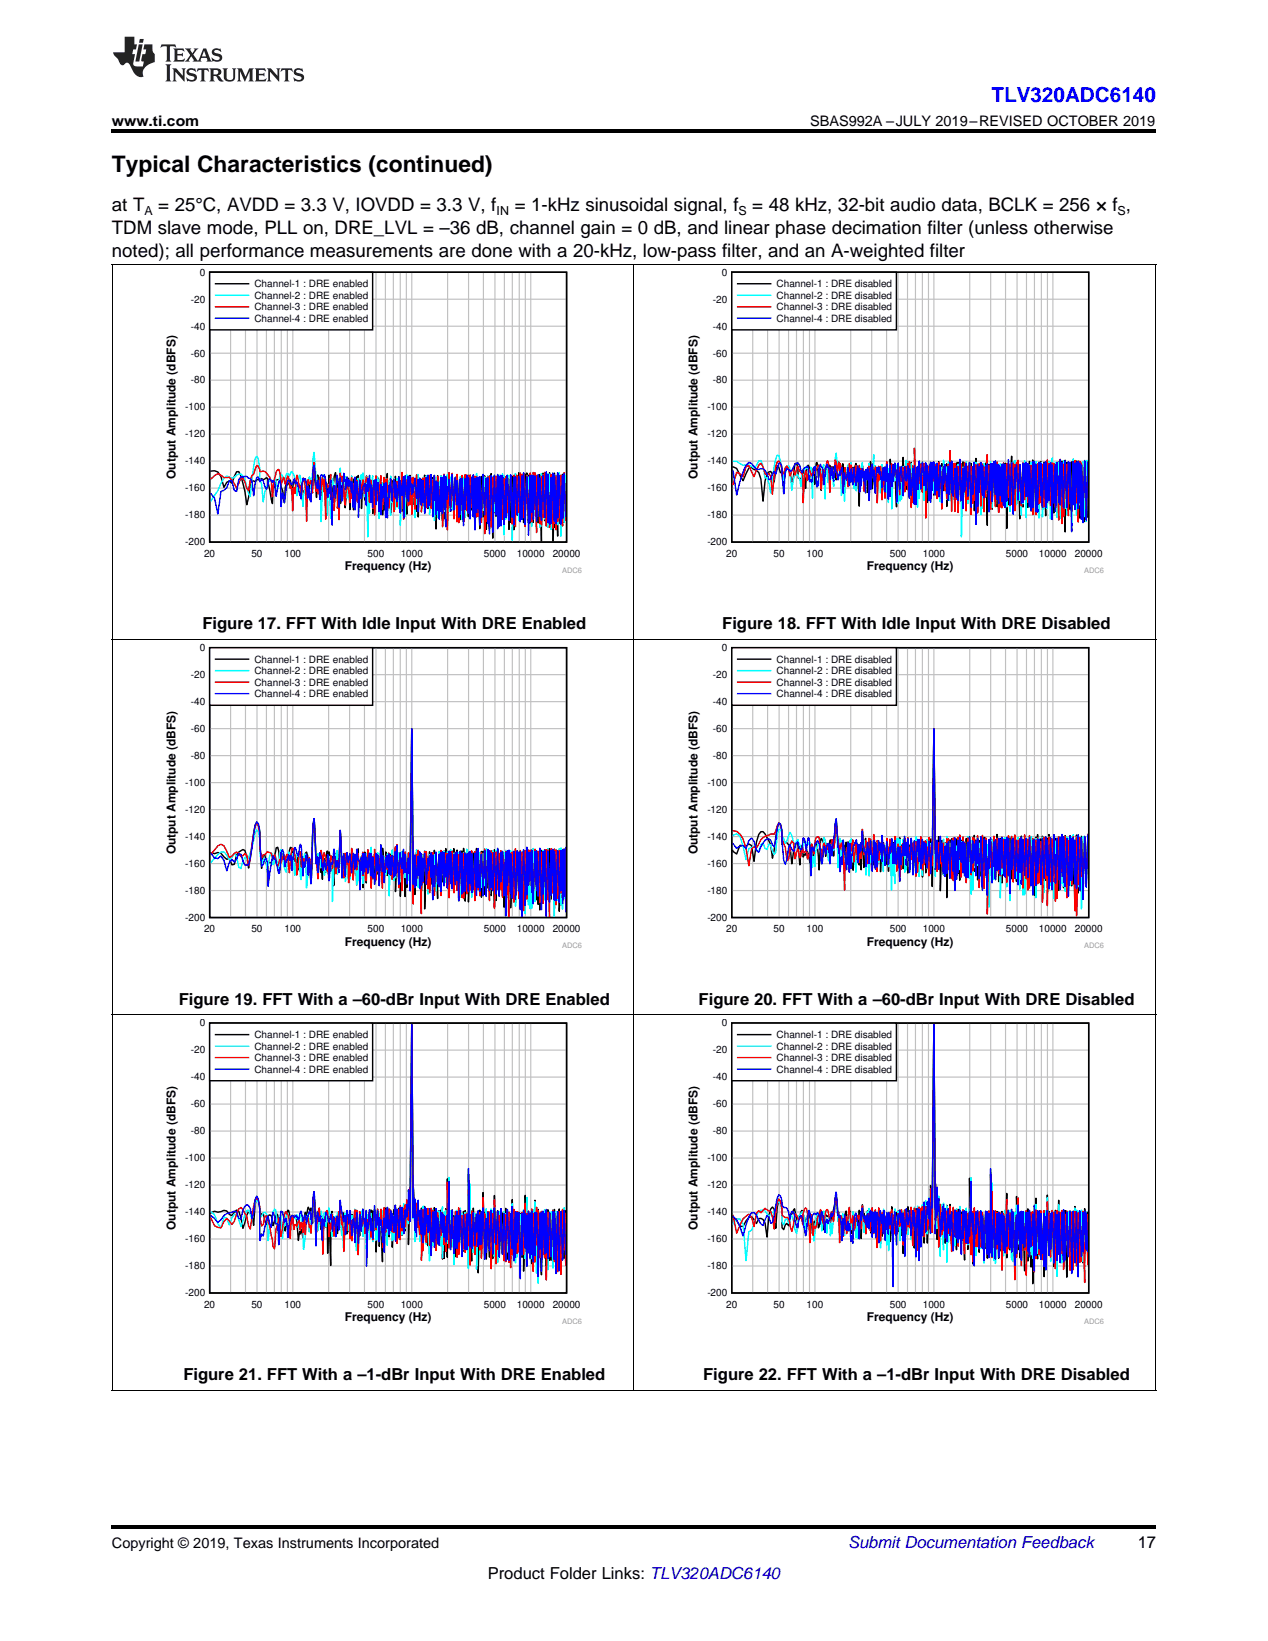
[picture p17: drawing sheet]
<svg xmlns="http://www.w3.org/2000/svg" width="216mm" height="279mm" viewBox="0 0 216 279" stroke-linecap="round" stroke-linejoin="round" font-family="sans-serif">
<defs><g id="words">
<text font-size="3.9" x="19" y="29.3">Typical Characteristics (continued)</text>
<text font-size="3.5" fill="#00f" x="168.8" y="17.3">TLV320ADC6140</text>
<g font-size="3.2">
<text x="19" y="36">at T</text>
<text x="27" y="36">= 25°C, AVDD = 3.3 V, IOVDD = 3.3 V, f</text>
<text x="87.6" y="36">= 1-kHz sinusoidal signal, f</text>
<text x="128.1" y="36">= 48 kHz, 32-bit audio data, BCLK = 256 × f ,</text>
<text x="19" y="39.9">TDM slave mode, PLL on, DRE_LVL = –36 dB, channel gain = 0 dB, and linear phase decimation filter (unless otherwise</text>
<text x="19" y="43.7">noted); all performance measurements are done with a 20-kHz, low-pass filter, and an A-weighted filter</text>
</g>
<g font-size="2.8">
<text x="34.5" y="107.2">Figure 17. FFT With Idle Input With DRE Enabled</text>
<text x="123" y="107.2">Figure 18. FFT With Idle Input With DRE Disabled</text>
<text x="30.4" y="171.1">Figure 19. FFT With a –60-dBr Input With DRE Enabled</text>
<text x="119" y="171.1">Figure 20. FFT With a –60-dBr Input With DRE Disabled</text>
<text x="31.2" y="235">Figure 21. FFT With a –1-dBr Input With DRE Enabled</text>
<text x="119.7" y="235">Figure 22. FFT With a –1-dBr Input With DRE Disabled</text>
<text x="193.7" y="263.6">17</text>
<text x="83" y="268.9">Product Folder Links: TLV320ADC6140</text>
</g>
<text font-size="2.8" fill="#0000c8" x="144.4" y="263.6">Submit Documentation Feedback</text>
<g font-size="2.5">
<text x="19" y="21.4">www.ti.com</text>
<text x="137.9" y="21.4">SBAS992A –JULY 2019–REVISED OCTOBER 2019</text>
<text x="19" y="263.6">Copyright © 2019, Texas Instruments Incorporated</text>
</g>
<g font-size="2.1">
<text x="24.6" y="36.6">A</text>
<text x="84.6" y="36.6">IN</text>
<text x="125.7" y="36.6">S</text>
<text x="190.3" y="36.6">S</text>
</g>
<g font-size="2">
<text x="29.9" y="81.6" transform="rotate(-90 29.9 81.6)">Output Amplitude (dBFS)</text>
<text x="118.8" y="81.6" transform="rotate(-90 118.8 81.6)">Output Amplitude (dBFS)</text>
<text x="58.7" y="97.1">Frequency (Hz)</text>
<text x="147.6" y="97.1">Frequency (Hz)</text>
<text x="29.9" y="145.5" transform="rotate(-90 29.9 145.5)">Output Amplitude (dBFS)</text>
<text x="118.8" y="145.5" transform="rotate(-90 118.8 145.5)">Output Amplitude (dBFS)</text>
<text x="58.7" y="161">Frequency (Hz)</text>
<text x="147.6" y="161">Frequency (Hz)</text>
<text x="29.9" y="209.4" transform="rotate(-90 29.9 209.4)">Output Amplitude (dBFS)</text>
<text x="118.8" y="209.4" transform="rotate(-90 118.8 209.4)">Output Amplitude (dBFS)</text>
<text x="58.7" y="224.9">Frequency (Hz)</text>
<text x="147.6" y="224.9">Frequency (Hz)</text>
</g>
<g font-size="1.7">
<text x="34" y="46.9">0</text>
<text x="122.9" y="46.9">0</text>
<text x="32.5" y="51.5">-20</text>
<text x="43.3" y="48.9">Channel-1 : DRE enabled</text>
<text x="43.3" y="50.9">Channel-2 : DRE enabled</text>
<text x="43.3" y="52.8">Channel-3 : DRE enabled</text>
<text x="121.4" y="51.5">-20</text>
<text x="132.2" y="48.9">Channel-1 : DRE disabled</text>
<text x="132.2" y="50.9">Channel-2 : DRE disabled</text>
<text x="132.2" y="52.8">Channel-3 : DRE disabled</text>
<text x="32.5" y="56.1">-40</text>
<text x="43.3" y="54.8">Channel-4 : DRE enabled</text>
<text x="121.4" y="56.1">-40</text>
<text x="132.2" y="54.8">Channel-4 : DRE disabled</text>
<text x="32.5" y="65.3">-80</text>
<text x="32.5" y="60.7">-60</text>
<text x="121.4" y="65.3">-80</text>
<text x="121.4" y="60.7">-60</text>
<text x="31.5" y="69.9">-100</text>
<text x="120.4" y="69.9">-100</text>
<text x="31.5" y="74.5">-120</text>
<text x="120.4" y="74.5">-120</text>
<text x="31.5" y="83.7">-160</text>
<text x="31.5" y="79.1">-140</text>
<text x="120.4" y="83.7">-160</text>
<text x="120.4" y="79.1">-140</text>
<text x="31.5" y="88.3">-180</text>
<text x="120.4" y="88.3">-180</text>
<text x="31.5" y="92.9">-200</text>
<text x="34.8" y="94.8">20</text>
<text x="42.8" y="94.8">50</text>
<text x="48.4" y="94.8">100</text>
<text x="62.6" y="94.8">500</text>
<text x="68.2" y="94.8">1000</text>
<text x="82.4" y="94.8">5000</text>
<text x="88" y="94.8">10000</text>
<text x="94.1" y="94.8">20000</text>
<text x="120.4" y="92.9">-200</text>
<text x="123.7" y="94.8">20</text>
<text x="131.7" y="94.8">50</text>
<text x="137.3" y="94.8">100</text>
<text x="151.5" y="94.8">500</text>
<text x="157.1" y="94.8">1000</text>
<text x="171.3" y="94.8">5000</text>
<text x="176.9" y="94.8">10000</text>
<text x="183" y="94.8">20000</text>
<text x="34" y="110.8">0</text>
<text x="43.3" y="112.9">Channel-1 : DRE enabled</text>
<text x="122.9" y="110.8">0</text>
<text x="132.2" y="112.9">Channel-1 : DRE disabled</text>
<text x="32.5" y="115.4">-20</text>
<text x="43.3" y="114.8">Channel-2 : DRE enabled</text>
<text x="43.3" y="116.8">Channel-3 : DRE enabled</text>
<text x="43.3" y="118.7">Channel-4 : DRE enabled</text>
<text x="121.4" y="115.4">-20</text>
<text x="132.2" y="114.8">Channel-2 : DRE disabled</text>
<text x="132.2" y="116.8">Channel-3 : DRE disabled</text>
<text x="132.2" y="118.7">Channel-4 : DRE disabled</text>
<text x="32.5" y="124.6">-60</text>
<text x="32.5" y="120">-40</text>
<text x="121.4" y="124.6">-60</text>
<text x="121.4" y="120">-40</text>
<text x="32.5" y="129.2">-80</text>
<text x="121.4" y="129.2">-80</text>
<text x="31.5" y="133.8">-100</text>
<text x="120.4" y="133.8">-100</text>
<text x="31.5" y="143">-140</text>
<text x="31.5" y="138.4">-120</text>
<text x="120.4" y="143">-140</text>
<text x="120.4" y="138.4">-120</text>
<text x="31.5" y="147.6">-160</text>
<text x="120.4" y="147.6">-160</text>
<text x="31.5" y="152.2">-180</text>
<text x="120.4" y="152.2">-180</text>
<text x="31.5" y="156.8">-200</text>
<text x="34.8" y="158.7">20</text>
<text x="42.8" y="158.7">50</text>
<text x="48.4" y="158.7">100</text>
<text x="62.6" y="158.7">500</text>
<text x="68.2" y="158.7">1000</text>
<text x="82.4" y="158.7">5000</text>
<text x="88" y="158.7">10000</text>
<text x="94.1" y="158.7">20000</text>
<text x="120.4" y="156.8">-200</text>
<text x="123.7" y="158.7">20</text>
<text x="131.7" y="158.7">50</text>
<text x="137.3" y="158.7">100</text>
<text x="151.5" y="158.7">500</text>
<text x="157.1" y="158.7">1000</text>
<text x="171.3" y="158.7">5000</text>
<text x="176.9" y="158.7">10000</text>
<text x="183" y="158.7">20000</text>
<text x="32.5" y="179.4">-20</text>
<text x="34" y="174.8">0</text>
<text x="43.3" y="176.8">Channel-1 : DRE enabled</text>
<text x="43.3" y="178.7">Channel-2 : DRE enabled</text>
<text x="121.4" y="179.4">-20</text>
<text x="122.9" y="174.8">0</text>
<text x="132.2" y="176.8">Channel-1 : DRE disabled</text>
<text x="132.2" y="178.7">Channel-2 : DRE disabled</text>
<text x="32.5" y="184">-40</text>
<text x="43.3" y="180.7">Channel-3 : DRE enabled</text>
<text x="43.3" y="182.7">Channel-4 : DRE enabled</text>
<text x="121.4" y="184">-40</text>
<text x="132.2" y="180.7">Channel-3 : DRE disabled</text>
<text x="132.2" y="182.7">Channel-4 : DRE disabled</text>
<text x="32.5" y="188.5">-60</text>
<text x="121.4" y="188.5">-60</text>
<text x="31.5" y="197.7">-100</text>
<text x="32.5" y="193.1">-80</text>
<text x="120.4" y="197.7">-100</text>
<text x="121.4" y="193.1">-80</text>
<text x="31.5" y="202.3">-120</text>
<text x="120.4" y="202.3">-120</text>
<text x="31.5" y="206.9">-140</text>
<text x="120.4" y="206.9">-140</text>
<text x="31.5" y="211.5">-160</text>
<text x="120.4" y="211.5">-160</text>
<text x="31.5" y="216.1">-180</text>
<text x="31.5" y="220.7">-200</text>
<text x="120.4" y="216.1">-180</text>
<text x="120.4" y="220.7">-200</text>
<text x="34.8" y="222.7">20</text>
<text x="42.8" y="222.7">50</text>
<text x="48.4" y="222.7">100</text>
<text x="62.6" y="222.7">500</text>
<text x="68.2" y="222.7">1000</text>
<text x="82.4" y="222.7">5000</text>
<text x="88" y="222.7">10000</text>
<text x="94.1" y="222.7">20000</text>
<text x="123.7" y="222.7">20</text>
<text x="131.7" y="222.7">50</text>
<text x="137.3" y="222.7">100</text>
<text x="151.5" y="222.7">500</text>
<text x="157.1" y="222.7">1000</text>
<text x="171.3" y="222.7">5000</text>
<text x="176.9" y="222.7">10000</text>
<text x="183" y="222.7">20000</text>
</g>
<g font-size="1.3" fill="#999">
<text x="95.7" y="97.5">ADC6</text>
<text x="184.6" y="97.5">ADC6</text>
<text x="95.7" y="161.5">ADC6</text>
<text x="184.6" y="161.5">ADC6</text>
<text x="95.7" y="225.4">ADC6</text>
<text x="184.6" y="225.4">ADC6</text>
</g>
</g></defs>
<path d="M19 259.7h177.8v.5h-177.8z" fill="#000"/>
<path d="M19.1 172.9v63.9M107.9 172.9v63.9M196.8 172.9v63.9M19 236.7h177.8" fill="none" stroke="#000" stroke-width=".17"/>
<path d="M27.9 173.5h71.2v52h-71.2z" fill-rule="evenodd" fill="#fff"/>
<path d="M35.7 174.2h60.8v45.9h-60.8zM35.8 206.6l.1-.1 .6-.3 .6 .2 1-.3 .5 .1 .5 .6 .4 .2 .8-1 .4 .3 .3 1 .4 1.8 .6-2.2 .3-.6 .3-.1 .3 .6 .3 1.8 .2-3.5 .3-1 .3 .2 .2 1.3 .1 1.9 .2-.8 .3-.1 .6 1.9 .2-1.5 .3-.1 .3 .1 .3 1.7 .3-.7 .2-1.4 .3 .3 .3 2.2 .2-1.2 .3 1 .2-.1 .3 .8 .1-2.1 .3-1.4h.2l.1 .6a2.53 2.53 0 0 0 .5 1.6l.4-1.4 .4 1.3 .2 3 .2-1.5 .1 .4 .3-.7 .2 1.4 .3-4.1 .1-.3 .2 .7 .3-1.6 .3 .6 .1-.4 .1 .2 .2 2.4 .1-3.4 .2-1.4 .3 4 .1-.2 .2 1.5 .3-2.6 .3 3.2 .2-1 .1 1.3 .2-3 .3 2.2v-1.6l.2 1.1 .1 5 .2-6.6 .3 8.7 .1-8.3 .1-.9 .1 2.9 .2-1.4 .1 2.6 .3-2.9 .3 2.5 .4-4.9 .3 5.2v-2.1l.3-1.7 .3 3.5v-3.3l.2 3.4 .1-2.4 .2 2 .3-2.3 .3 3.5v-4.2l.3 2.4 .2-2.7 .3 2.7v-2.6l.3 3v-1.2l.2 2.1 .1-1.6 .2-1.9 .1 1.5 .2-2.1 .3 2.8 .3-2.2 .2 2.6 .1-2.5 .2 2.6 .3-3.6 .2 3 .1-2.8 .2 3.3 .3-2.9v6.6l.3-7 .3 6 .2-5.3 .1 .2 .2 7.7v-4.2l.3-4.6 .3 3.4v-3.7l.2 3.6 .3-2.5 .1 3.8 .2-4.2 .3 1.5v4.4l.3-6.3 .2 2.2v-1.8l.3 4.3 .3-5v1.4l.2-1.4 .3 4.6 .3-5.1 .3 4.3 .3-5.2 .2 4.3v3.3l.3-9.2v4.4l.3-32.6 .3 31.9v-3.9l.2 6 .3-3.6 .3 4.1v-3.5l.3 5v-4.4l.2 4.2 .1-4.6 .2 4.7 .3-5v4.5l.3-4.1 .3 6.3v-6.2l.2 5.9v-2.1l.3-3.5 .3 3.6 .3-4.2v4.2l.2-3 .3 4.8 .3-5.5v5.5l.3-5.6 .2 5.1v3.3l.3-7.9v7.8l.3-8.5 .3 8.3v-13.4l.3 11.8 .2-5.9v4l.3-4.1 .3 6.4v-5.9l.2 7 .1-3.6 .2-4.1 .3 7.1 .3-7.4 .3 7.5 .2-7.2v6.7l.3-6.9 .3 6.3 .3-5.9v-6.6l.2 12v-5.6l.3 8.4v-3l.3-6 .3 6.2v-5.2l.2 5.1 .3-5.1v10l.3-10.7 .3 6.7 .2-6.6v-3l.3 8.4v-5l.3 7.9 .3-8.1 .2 7.7 .1-7.2 .2 6.4v-6.3l.3 7.4 .3-10.7 .3 11 .2-8.5 .3 6.5 .3-6.1 .3 7v-7l.2 7.9 .3-8.7 .3 8.7v-7.9l.3 7.8v-7.9l.2 8 .3-10.1 .3 8v-5.5l.3 7v-7.1l.2 6.3 .3-6.6 .3 6.6v-6.3l.3 7.4 .2-7.8 .1 10.1 .2-12.9 .3 11 .3-7.9 .3 7.6v-7.7l.2 8.7 .3-9 .3 7v-8.8l.3 10 .2-8.5 .3 7v-6.1l.3 10.3v-4.2l.3-6.7 .2 8v-7.7l.3 10.8 .3-11.3 .3 8.6v-7.9l.2 7.9 .3-8.5v8.1l.3-8.3 .3 7.2 .3-6.7v7.7l.2-8.3v8.5l.3-7.9 .3 7.3v-7.6l.3 8.1v-8.1l.2 8.9v-8.8v.8" fill="none" stroke="#000" stroke-width=".24"/>
<g fill="none" stroke="#c0c0c0" stroke-width=".2">
<path d="M35.7 178.8h60.8M39.3 174.2v45.9M41.8 174.2v45.9M43.8 174.2v45.9M45.4 174.2v45.9M46.7 174.2v45.9M47.9 174.2v45.9M48.9 174.2v45.9M49.9 174.2v45.9M56 174.2v45.9M59.5 174.2v45.9M62.1 174.2v45.9"/>
<path d="M64 174.2v45.9M65.6 174.2v45.9M67 174.2v45.9M68.2 174.2v45.9M69.2 174.2v45.9M70.1 174.2v45.9M76.2 174.2v45.9M79.8 174.2v45.9M82.3 174.2v45.9M84.3 174.2v45.9M85.9 174.2v45.9M87.2 174.2v45.9"/>
<path d="M88.4 174.2v45.9M89.4 174.2v45.9M90.4 174.2v45.9M35.7 197.2h60.8M35.7 192.6h60.8M35.7 188h60.8M35.7 183.4h60.8M35.7 215.6h60.8M35.7 211h60.8M35.7 206.4h60.8M35.7 201.8h60.8"/>
</g>
<path d="M35.8 206.3l.7 .5 .6 1.6 .5 .6 .5-1.8 .5 .2 .5 1.2 .4-1.2 .4-.7 .4 .2 .7 1.9 1-2.7h.3l.6 1.6 .5-2.9 .3-.5 .3 .3 .2 1.3 .1 1.4 .8-.9 .3 .3 .2 1.2v3.4l.3-2.1 .3-.6 .3-2.2 .3-.5 .1 .1 .4 3.4 .3-2.4h.2l.3 3.9 .2-2.2 .1-.3 .2 .2 .3-1.8 .1-.2 .3 .7 .3 .3h.1l.4-.6 .2 .6 .3-.8 .2 2.2 .1-1.7 .1-.6h.1a30.4 30.4 0 0 1 .6 6l.5-4.6 .3-1.4 .2 3a7.5 7.5 0 0 1 .5-3.7l.3-1.9 .3 5.1 .1-1.7 .2 2 .6-3.3 .2 1.1 .1 2.7 .2-3.5 .3 2.3 .2-1.7 .1 .9 .2-2.4v.1l.3 2.4 .1-1 .1 3.4 .1-3.9 .2 1.7 .3-1.2 .1 2.7 .3-3.4 .2 .8v1.5l.2-2.7 .3 4.4v-3.8l.3 5.9 .3-5.9v3.3l.2-2.8 .4 2.5 .2-2.5v-.1l.3 .8v-.9l.3 3v-2l.2-2 .3 7v-6.6l.3 3.1 .2-2.8 .1 2.2 .3-2.6 .2 4.3 .3-2.9 .3 5.1 .3-5.9 .2 4.2 .3-4.4 .3 4.8 .2-5 .3 4.8v-4.7l.3 4.5 .3-4.4v4l.2-3.9 .3 3.9v-4.4l.3 2.7v-2.9l.3 3.4v-2.4l.2 5 .1-6.4 .2 4.4 .1-3.1 .2 3v-3.9l.3 2.4v2.8l.3-4.2v4l.2-5.3v3.7l.3-3.2 .3 4.6 .3-4.7 .2 1.9 .1 2.3 .2-5.4 .3 4.3 .3-4.5 .2 3.6 .3-6.1v2.8l.3-30.5 .3 33v-5.2l.2 5.4 .1 3.7 .2-6.3v3.8l.3-4.2 .3 6.6 .2-4.9 .1 3.9 .2-4.9 .3 5.5v-4.9l.3 5.9 .3-5.6 .2 8.4v-7.7l.3 6.4 .3-7.5v6.1l.3-5.4 .2 4.8 .3-5.2 .3 4.7v-4.7l.3 6 .2-6.7v8.7l.3-7.8v4.5l.3-4.8 .3 5.6 .2-11.2 .1 9.7 .2-4 .3 6v-5.6l.3 5.6v3.1l.2-8.9 .1 4.2 .2-4.6 .3 6.8 .3-7.1 .3 7.5v-6.5l.2 6.1 .3-6.4 .3 5.5v-5.4l.3 9.4 .2-14.3v5.1l.3 5.1v-4.8l.3 6.3 .3-6.7 .2 4.5v5l.3-9.2v4.9l.3-4.8v6.6l.3-7 .2 4.7v-6.7l.3 8.4v-2.5l.3-4.7 .3 5.2v-4.5l.3 6.3 .2-7v7.6l.3-7.3 .3 7.8v-8.4l.3 7.7 .2-6.8v8.6l.3-8.8v7.7l.3-7.3 .3 6.8 .2-7.1 .3 8v-7.7l.3 6.6 .3-6.7 .2 7.2 .3-8.7 .3 9.1v-7.4l.3 8.3v-8l.2 7v-7.6l.3 5.9 .3-5.4v6.9l.3-7v6.9l.2-7.8 .3 8.4 .3-10.4 .3 9.2v-6.9l.3 8.2 .2-7.5v7.4l.3-8.3 .3 8.4v-9.8l.3 12.2v-10.4l.2 12.1v-5.2l.3-6.9v6.5l.3-6.1 .3 6.8 .2-7.6v7.5l.3-7.1 .3 9.8 .3-9.8v7.4l.2-7.5 .3 9.6v-9.3l.3 7.2v-7.4l.3 8v-8.1l.3 8.3 .2-8v7.2l.3-7.2v8.3l.3-8.3v6.7l.3-7.7 .2 8.1v-7v.6" fill="none" stroke="#0ff" stroke-width=".24"/>
<path d="M96.3 207.2v-.7v8.9l-.2-9v6.4l-.3-6.9v8.2l-.3-7.7v10.6l-.3-10.7-.2 10.2v-10.1l-.3 9-.3-8.9v8.3l-.3-8.7-.3 7.8-.2-7.3v7.4l-.3-7.6-.3 11.5v-4.4l-.3-6.7v7.3l-.2-7.8v7.3l-.3-7.3-.3 7.8v-7.6l-.3 7.4v-7.8l-.2 5.9v-6.5l-.3 9.4-.3-8.3v9.9l-.3-10.7-.2 8.4-.3-8v6.8l-.3-6.4v8.2l-.3-9.9-.3 8.7-.2-7.1-.3 6v3.8l-.3-9.5v6.4l-.3-6.9v7.1l-.2-6.8-.3 7.3v-8l-.3 7.8-.3-6.7v8.9l-.2-9.5v8.5l-.3-8.6-.3 8.5v-8l-.3 7.9v-8.1l-.2 6.8-.3-7.2-.3 7.2v-6.5l-.3 5.9v-6.4l-.2 8.8-.3-10.9v7.3l-.3-5-.3 9.4-.2-9.6-.1 5.7-.2-5.8-.3 6.6-.3-6.2v7.1l-.3-9.9-.2 10.3v-7.4l-.3 6v-6.4l-.3 4.7v-4.7l-.3 5.9v-5.6l-.2 6.9-.3-6.8v5.4l-.3-6-.3 9.2v-5.1l-.2-7.7v9.5l-.3-5.5-.3 6.6v-6.5l-.3 6-.2-5.8v5.1l-.3-5.7-.3 7.3v-8l-.3 8.5-.2-7.8-.3 6.2v-2.9l-.3-3.6-.3 6.4-.2-5.9-.1 5.9-.2-11.1v4.5l-.3 7.3v-6l-.3 4.8-.3-5.4-.2 3.9v-3.7l-.3 5.3v-2l-.3-3.6-.3 6.5v-5.8l-.2 4.4-.3-5.4v4.5l-.3-4.9-.3 6.4v-2.5l-.2-3.8-.3 5.8-.3-5.5-.3 6.8v-7l-.2 8.7-.1-3.8-.2-4.5v3.9l-.3-4.1v2.8l-.3-4v3.4l-.2-3.5-.1 2.3-.2-5v2.9l-.3-30.5-.3 32.6v-4.8l-.3 5.5-.2-3.5-.3 4.6v-3.8l-.3 2.9v-2.3l-.2 3.9-.3-4.3-.1 5.8-.2-5.2-.3 5.8-.3-6.2-.2 4.4-.3-3.1v3l-.3-3.8-.2 2.9-.1-3.1-.3 3.3-.2-3v3.7l-.3-4.2-.3 6.8v-3.7l-.2-2.8-.1 1.2-.2 1.5-.3-2.7-.3 3.5v-1.6l-.2-1.5-.3 4.8-.3-3.6v3.1l-.3-4.2-.2 2-.1-.7-.2 1.7v-2.5l-.3 3.1-.3-2.8-.2 1.7-.4-2.6-.2 7.4-.3-7.7v2.4l-.3-2.4-.5 5.3v-3.5l-.3 3.1v-2.2l-.3-1.7-.2 2.5-.1-2.7-.2 1.8-.3 4.5v-3.4l-.3-2.1v.9l-.3-3-.2 3.2v-2.4l-.2 1.6-.1-.6-.2 1.1-.1-1-.3 3-.3-3.7-.1 2.5-.1-.9-.3 2.3-.3-4.5-.2 .2-.3 1.5v-.1l-.2 5.8a43.7 43.7 0 0 0-.6-6.8v-1l-.3 .7-.2 3.4-.4-6-.2 .9-.4 5.3-.1-1.4-.1 .4-.3-1.7-.2 .3-.2 2.6-.1-2-.2-.8-.1 2.4-.2-1.6-.1-.1-.2 1.4-.2-1.8-.3 1.1-.2-.3h-.2l-.1 .8-.3-2.3-.1-.1-.3 4-.1-2.8a3.2 3.2 0 0 0-.6-1.8 5.3 5.3 0 0 0-.6 2.8l-.3 1.4-.2-2.6-.1-.4-.5 1.6-.2 3.5-.3-.4-.1-1.1-.5-2.4-.3-.6-.2-1.1-.3 .2-.3 1.3-.3 .3-.2-1.5-.1-1.8-.2-1.1-.3-.4-.3 .3-.2 1.1-.6 3.9-.3-.5a5.5 5.5 0 0 0-1.3-3.2l-.3 .2-.8 2.2-.4 .5-.9-1-.5 .5-.5 1.1-.5-.1-.6-.3-.7-1.4" fill="none" stroke="#f00" stroke-width=".24"/>
<path d="M35.8 207l.7 .5 .6 .6 .5-.4a2.1 2.1 0 0 1 1.9-1.3l.4-.2 .4 .2 .4 1 .3 .2 .4-1.6 .3-.6 .3-.3 .3 .2 .3 .5 .3 1.7 .3-1 .2-2.2 .3-.6 .3 .5 .2 1.7 .1 5.3 .2-1.1 .3 .4 .8-3.4 .6 1.8 .3-2.5 .3 .7 .1 1.3h.4l.2 3.5 .1-3.9 .3-1.8 .2 .2 .3 1.8 .2-.6 .1-.1 .3 3.2a8.6 8.6 0 0 1 .6-3.5l.2-.3 .3 .4 .3-.4 .4 .8 .3-1.4 .2-.1 .3 1.7 .3-1 .3 1.4 .2-1.1 .3-.9h.1l.2 2.2 .3-4.7 .2-.9 .3 9.3 .1-4.3 .2-1.5 .3 1.6 .2-1 .3 4.2 .1-3.7 .2 1.2 .3-2.3 .5 1.7 .4-1.4 .2 2.9 .2-2.4 .3 1.8 .1 1.6 .3-3.5 .2 2.4 .2-5.1 .6 3.6 .3-1v3.2l.3-4.1 .3 2.3 .2-2.3 .3 4.3 .3-3 .2 1.8 .1 2.4 .2-5.1 .3 5.2 .3-4.9 .2 2.8 .3-3.8v1.2l.3 1.9 .3-2.8v9.5l.2-7.4 .1 .9 .2-3.1 .3 3.5v-2.1l.3 3.5 .2-5.6 .3 3.7 .3-2.9 .3 5.3v-4.1l.2 1.3 .1-.9 .2 3.8 .3-4.1v5.8l.3-7.2 .2 3.2 .1-3.6 .3 4.6 .2-4v3.3l.3-2.9 .3 3v-1.8l.2-2.6v6.1l.3-5.4 .3 4.9 .2-5.3 .3 3.5 .1-3.4 .2 4.5 .3-4.1v1.5l.3-2.4v2.1l.2-2.9v-1.7l.3 5.3 .3-33.4 .3 32.8v-4.9l.2 7.1 .1-5.3 .2 6.4 .3-6.2 .3 4.2v-2.5l.2 4 .1-4.2 .2 5.7 .3-6.1v4.7l.3-4.4 .3 4.1v-3l.2 2.6v-3.7l.3 8 .3-7.4v4.9l.3-5v6.1l.2-6.6 .3 6v-4.4l.3 4.6 .3-5.6 .2 3.4v-3.1l.3 3.9v-3.7l.3 4.5 .3-4.5v4.2l.2-10 .1 4.4 .2 7.3 .3-6.8 .3 7.4 .2-6.4 .1 5.5 .2-6.3v6.4l.3-5.6v4.5l.3-5.5 .3 8 .2-7.2 .3 5.9 .3-6v6.1l.3-6.4v-7.4l.2 13.3v-5.5l.3 5.8 .3-6.2 .3 5.6 .2-5.3v3.1l.3-3.7v6.1l.3-5.3v5l.3-5.6v5.5l.2-6.1 .3 8.7 .3-7v5.8l.3-6.8 .2 6.6 .3-6.9 .3 7.4 .3-7.8 .3 6.2 .2-5.7 .3 7.8 .3-8.2 .3 7.8 .2-7 .3 8 .3-8.7 .3 8.7 .2-8 .3 6v-7.2l.3 9.3 .3-8.4v7.9l.2-7.8v5.1l.3-5 .3 11.2 .3-11.1v7l.3-7.6 .2 6.5v-5.9l.3 9v-8.7l.3 6.4v-7l.3 7.9v-7.6l.2 7v-7.4l.3 8.7 .3-8.5v7.4l.3-7.3 .2 6.1v4.7l.3-10.6v6l.3-6.3v10.1l.3-10.3 .2 7.3v-6.9l.3 6.7v-7.4l.3 8.4 .3-7.7 .2 7.4 .3-7.7 .3 8.1v-8l.3 6.4v4l.3-10.5 .2 10.1 .3-10.1 .3 8.2 .3-8.4 .2 7.5v-.7" fill="none" stroke="#00f" stroke-width=".24"/>
<path d="M35.7 174.2h27.7v9.8h-27.7z" fill-rule="evenodd" fill="#fff"/>
<path d="M35.7 174.2h27.7v9.8h-27.7zM36.7 176.2h5.6" fill="none" stroke="#000" stroke-width=".24"/>
<path d="M36.7 178.1h5.6" fill="none" stroke="#0ff" stroke-width=".24"/>
<path d="M36.7 180.1h5.6" fill="none" stroke="#f00" stroke-width=".24"/>
<path d="M36.7 182h5.6" fill="none" stroke="#00f" stroke-width=".24"/>
<path d="M116.8 173.5h71.2v52h-71.2z" fill-rule="evenodd" fill="#fff"/>
<path d="M124.6 174.2h60.8v45.9h-60.8zM124.7 207.2l.7 .6 .6 1h.5l.5-.9 .5-.6 .5-.2 .8 1.2 .4-.8 .4-.1 .3 .2 .4 .6 .3 2.4 .3-3.7 .3-1 .3-.4 .3 .4 .3 3.2 .2-3.5 .3-1.3 .3 .2 .2 1.3 .1 3.2 .2 .4 .3-.9 .3-.2 .3 .4 .2-1.5 .8-1.4 .5 2.2 .1-.5 .6-1.4 .2 .2 .1 .5 .5 1.6 .2-1.4 .1-.4 .3 .7h.2l.1 .6 .1 2.1 .3-2 .1-.1 .2 .3 .2-.8 .1 .1 .1 1.6 .4-1.2 .1 .5 .1-1.1 .1 .1 .2 2 .4-2.6 .2 .3 .2-.1 .3 .6 .1 .7 1-4.9 .3 4.2 .1-1.2 .2 .7 .3 3.9v-2.6l.2-.6 .1 .5 .5-2.1 .3 2.9 .3-2.9 .2 3.8 .4-2.9 .1 2.4 .1-1.6 .2-.5 .4 3.4 .2-4.7 .1 .8 .2-.6v4.6l.2-5.8 .3 2.5v-1l.3 3.5 .3-3.9 .2 .7 .1 2.2 .2-2.8 .1 3.6 .2-2.5v.4l.3-.6v2.3l.3-2.5 .2 2.9 .1-2.1 .2 3.5 .3-4.8 .2 4 .3-4.1 .3 2v-1l.3 2.6 .3-3v1.8l.2-2.2 .1 4.8 .2-5.9 .6 4.6 .3-3.7 .2 3.3v-3.5l.3 2.9v-2.3l.3 3.5 .2-3.4 .1 6.5 .2-7.2 .3 2.8 .3-3.5 .2 3.2 .1-2.6 .2 4.4 .1-4.3 .2 5.1v-4.9l.3 6.1v-3.5l.3-3.2 .2 4.3 .3-4.2 .3 2.4 .3-2.3 .3 5.6 .2-6.4 .3 6.4 .3-6.6 .2 3.7v-6.8l.3 5.7 .3-33.1 .3 31.4v-4.4l.2 6.1 .1 3.4 .2-6.9 .3 4v2.5l.3-5 .2 3.6 .1-3.2 .2 5.7 .3-6.5 .3 2.9v1.9l.3-4.9 .2 6.6v-5.3l.3 5.6v-5.6l.3 4.8v-4.4l.3 6 .2-6.9 .3 4.2 .3-3.7v4.7l.3-4.9 .2 8.3v-3.7l.3-4.7 .3 6.6 .3-6.1v-6l.3 12.3 .2-6.2v8.5l.3-8.8v7.1l.3-7.2 .2 4.4 .1-4.2 .2 6.7 .3-6.9 .3 5.9v-5.5l.3 5.3 .2-5.5v6l.3-6.1v7.8l.3-7.7 .3 4.6v-11.2l.2 12 .3-5v7.3l.3-7.7v6.5l.3-6.7 .2 7.9v-7l.3 5.8 .3-6.7v5l.3-4.3 .2 6.3 .3-10.1v10.9l.3-8 .3 3.9v2.8l.2-6.4 .3 6.5 .3-6.2 .3 4.5v-7.5l.3 9.1 .2-6.3v7.6l.3-7.6v6.6l.3-6.7 .3 10v-9.7l.2 5.8 .3-6.7v8.9l.3-8.2 .3 9.2 .2-9.1v12l.3-11.6v6.7l.3-9.7 .3 10.3 .2-7.8 .3 5.4v-5.6l.3 6.9 .3-7.1v11.3l.2-10.8 .1 8.8 .2-11.9 .3 9.5v-6.7l.3 6.8 .3-6.5 .2 9 .3-9.5 .3 9 .3-10.7v8.4l.2-6.3v6.5l.3-6.6v7.5l.3-7.8v5.9l.3-5.9 .2 11.4 .3-11.1 .3 8.4v-8.3l.3 7v-7l.2 7.9 .3-9v8.5l.3-7.6 .3 8.2v-8.1l.3 7.3 .2-7.6 .3 8.9 .3-9.2 .3 7.1 .2-6.5v1.1" fill="none" stroke="#000" stroke-width=".24"/>
<g fill="none" stroke="#c0c0c0" stroke-width=".2">
<path d="M124.6 178.8h60.8M128.2 174.2v45.9M130.7 174.2v45.9M132.7 174.2v45.9M134.3 174.2v45.9M135.6 174.2v45.9M136.8 174.2v45.9M137.8 174.2v45.9M138.8 174.2v45.9M144.9 174.2v45.9M148.4 174.2v45.9M151 174.2v45.9"/>
<path d="M152.9 174.2v45.9M154.5 174.2v45.9M155.9 174.2v45.9M157.1 174.2v45.9M158.1 174.2v45.9M159 174.2v45.9M165.1 174.2v45.9M168.7 174.2v45.9M171.2 174.2v45.9M173.2 174.2v45.9M174.8 174.2v45.9M176.1 174.2v45.9"/>
<path d="M177.3 174.2v45.9M178.3 174.2v45.9M179.3 174.2v45.9M124.6 197.2h60.8M124.6 192.6h60.8M124.6 188h60.8M124.6 183.4h60.8M124.6 215.6h60.8M124.6 211h60.8M124.6 206.4h60.8M124.6 201.8h60.8"/>
</g>
<path d="M185.2 207.9v-1.1v8.2l-.2-8.7-.3 8.7v-8.3l-.3 8.1v-8.5l-.3 8.3v-8.6l-.2 7.7-.3-7.5v9.6l-.3-9.8v8l-.3-8.3-.3 8.1-.2-7.4-.3 7.1-.3-7.2v6.8l-.3-6.5-.2 7.5v-7.2l-.3 7.3v-7.8l-.3 8.6-.3-8.4-.2 6.7v-8.2l-.3 12.2-.3-10.7v6.5l-.3-6.7v8l-.2-7.7-.3 8.1-.3-8.3v6.3l-.3-8.9-.2 10.6-.1-8.3-.2 6.9v-6.4l-.3 6.9-.3-7.2-.3 7.4-.2-7.6v7.2l-.3-8.3-.3 7.4v-5.8l-.3 7.5v-7.2l-.2 6.7-.3-7.3v6.2l-.3-6-.3 8.7-.2-8.9v5.7l-.3-5.4-.3 6.8-.3-7v4.3l-.2-3.8v4.8l-.3-6.6-.3 7.2v-5.9l-.3 8.3v-3.5l-.2-4.4-.1 7.6-.2-8.4-.3 6.4-.3-7.7-.3 6.3v-5.1l-.2 7.8-.3-7.2v8.3l-.3-8.4-.3 6.5-.2-6.3-.3 8.4v-3.9l-.3-4.4v7.8l-.3-8v-5.2l-.2 10.8v-5.5l-.3 6.2v-6.5l-.3 5.8-.3-5.5-.2 8.4-.3-8.4-.3 5.8v-6.4l-.3 6.2-.3-5.7-.2 7.2-.3-7.1-.3 4.3v-4.6l-.2 4.5-.1-10.4-.2 10.6v-5.2l-.3 6.1v-5.4l-.3 4.5v-5.4l-.3 6.5-.2-5.7-.3 5.3-.3-6.4-.3 5.5-.2-5.1v4.6l-.3-4.3v6l-.3-5.8v3.1l-.3-3v3.4l-.2-3.6-.3 5.3v-4.8l-.3 8.2v-9.6l-.3 5.5-.2-5.9-.1 7.9-.2-7.7-.3 4.2v4.6l-.3-10.3-.3 5.6-.2-7v3.4l-.3-31.1-.3 32.9v-5l-.3 7.6-.2-6-.3 6.1-.3-5.7-.3 5.2-.3-4.5-.2 3.6v-2.6l-.3 4.3-.3-5v4.2l-.2-2.6v3.9l-.3-5.4v3.1l-.3-2.5-.2 5-.1-2.5-.2-2.2-.3 3.8v-3.8l-.3 2.7v-2.3l-.3 3.8-.2-4.4-.1 5.3-.2-5.2-.3 4.9-.3-5-.3 3.6-.3-3.9-.2 4.2-.3-4v3.5l-.2-2.9-.1 .1-.2 6.1v-5.3l-.3 4.4-.3-4.4v1.3l-.2-3-.3 3.1-.1-.8-.2 4.3v-2.5l-.3-2.6v2.2l-.2-3.1-.3 3-.3-3.1-.3 2.5v-1.5l-.3-.8-.2 1.7-.1-2.6-.2 2.3v-1.7l-.6 3.6-.3-4.2-.2 1.7-.2 .9-.1 1.3-.2-.8-.1 2-.2-3.5-.1 3.5-.2-3-.2-1.5-.4 3.1v-1.6l-.2 .2-.1-1.5-.5 2.7-.2-2-.1 3.2-.3-3.8-.2 .9v3l-.5-4.1-.1 1.6-.3-3.9-.7 6-.1-1.8-.2 2.1-.1-2.5-.2-.7-.3 2.8-.2-2.6-.3-1.2-.4 3.4-.2-2.3-.4 .7-.2-1.3-.5 4.6-.4-4-.1 .2-.2 1-.3-1.3-.1 .1-.3 3-.2-2.7-.3-1.3h-.2l-.6 .8-.2 2.9-.3-.5-.3-1.7-.3-.8-.3-.1v1.3l-.2 .1-.3-.9-.3 .3-.3 .8-.2-.4-.1-2-.2-1.2-.3-.3-.3 .3-.5 1.4-.9 .8-.6-.9-.4-.2-.7 .3-.4 .8-.8 2.4-.5 .2-.5 5-.5-6.3-.5-.9-.6 .1-.6 .6-.1 .4" fill="none" stroke="#0ff" stroke-width=".24"/>
<path d="M124.7 206.8l.7 3.2 1.1-2.5 .5-.4 .5-.4 .5 .5 .4 1.6 .4-2.2 .4-.5 .4 .4 .7-.8 .9 .6 .3 .9 .3 2.1 .5-4.6 .3-.6 .3 .4 .2 1.3 .1 1 .5 .5h.3l.3 .2 .5 2.2 .6-3 .3 .3 .2 .7 .3-.2 .2-.4 .3 1.4 .1-1.9 .4-1 .1 .2 .2 .6 .3 2.4 .1 2.8 .3-4.8 .1 .7 .2 2.8 .1-1.5h.1l.2 .4 .3-1.9 .1-.4 .2 .2 .2-1.2 .6 2.6 .3-2.2 .2-.4 .2 .3 .3 1.7 .3-1.6 .3 1.7 .3-3.6 .2-.7 .3 2.9 .1-.1 .2 5.1v-4l.3-.6 .2 1.2 .1 2.3 .5-3.4v3l.5-4.5 .3 2.7 .3-1.3 .1 2.6 .1-2 .1 1.7 .2-1.9 .1 .5 .2-1 .1 .4 .2 .3 .1-.7 .2 2.3 .2-3.9 .3 2.7 .3-.7v2.7l.3-3.3 .2 2 .1-2.1 .2 3 .1-2.2 .2-1.8 .3 4.4v-1.9l.3-2.1 .2 6.4 .1-3.5 .2-3.2 .3 5.6 .3-4.8 .2 1.5 .1-1.6 .2 4v-3.3l.3 1.3v-1.5l.3 1.9 .2-2.4 .1 2.9 .2-3.4 .3 4v-3l.2 3.1 .1-2.9 .2 2.8 .1-1.7 .2-1.6 .3 2.2 .3-2.8 .2 2.2 .1 3.8 .2-6 .3 2.2v1.9l.3-3.6v2.4l.2-2.5 .1 2.6 .2-3.5 .3 6.6v-4.1l.3-2.3 .3 5.2v-4.8l.2 6.8 .3-7.4v6.1l.3-5.9v2.1l.2-2.4 .3 5.2 .1-5.4 .2 2.3v-2.1l.3 4 .3-3.3v2.2l.2-3.6v-2.3l.3 7.4 .3-35.3 .3 33.3 .2-5.7 .3 10.2 .3-7.3 .3 5.3 .2-4.6 .1 3.8 .2-3.7 .3 4.9v-4.5l.3 3.8 .3-4.6 .2 7.7v-6.2l.3 4.2v-5.5l.3 4.6v-4.1l.3 4.6v-4.5l.2 6 .3-6 .3 4.4v-3.8l.3 4.3v-5.1l.2 7.5 .3-6.8v5l.3-5.1 .3 5 .2-10.1 .1 12.2 .2-7.4v8.5l.3-9.2 .3 6.6v-5.9l.2 6 .3-6 .3 6 .3-5.8 .3 4.8 .2-5 .3 6.5 .3-6.6 .3 6.5 .2-9.9v11.3l.3-7.6 .3 5.9v-6.2l.3 6.4v-6.2l.2 6.3v-5.9l.3 5.1v-5.4l.3 6v3.8l.3-9.7 .2 6.1 .3-8.5v9.3l.3-6.5v5.6l.3-6.1 .3 6.2 .2-6.2 .3 11.4v-3.8l.3-7.2v7.2l.3-10.1v2.5l.2 5.4v-5.1l.3 5.4v3.3l.3-8.7 .3 6 .2-6.7v11l.3-10.6 .3 7.3 .3-7.4 .2 5.7v-5.8l.3 10.3v-5.5l.3-5.1v8.3l.3-7.9 .2 7.2 .3-7.4 .3 8.3 .3-8.4 .2 9.3 .3-10.8 .3 8.6v-6.7l.3 7.5 .3-7.9 .2 8.3v-8l.3 9.6 .3-9.9 .3 7.3v-7.1l.2 7.7v-7.5l.3 6.9v-7.3l.3 6v4l.3-9.3v6l.2-6.6 .3 7.5 .3-7v9.6l.3-9.9 .2 9.8 .3-9.9 .3 9.2 .3-9 .3 8.4v-8.4l.2 8.3 .3-8.6 .3 12.2 .3-11.9 .2 8.8v-8.5v.8" fill="none" stroke="#f00" stroke-width=".24"/>
<path d="M124.7 207.1l.7 .5 .6 1.2 .5 1.7 1-3.3 .5-.7 .4-.1 .4 .5 .8 1.5 .3 .2 .7-1.6 .3 .2 .3 1.1 .3-.2 .8-4.1 .3-.6 .3 .2 .2 .8 .1 .8 .2 .4 .6 .1 .3 .7 .2 1.2 .3-1.3 .3 .1 .3 1.6 .3 .9 .1 .2 .1-1 .3-.9 .2-.3 .1 .3 .7 3.2 .6-4.3 .3 2.1a2.2 2.2 0 0 1 .5-1.6h.1l.2 .2 .2-.3 .2 .1 .4 1.8 .2-2.1a9.9 9.9 0 0 1 .6 3.5l.1-1.8 .2-.4 .2 .7 .6-1.8 .1 .6a6.5 6.5 0 0 0 .5-3.3l.2-.8 .3 4.1 .1 .2 .2-.4 .3 1.6v2.7l.2-3.7 .1 2.8 .2-3.5 .3 2.6 .3-1.4v1.6l.2-1.2 .3 2.9v-1l.3 1.4 .3-4.7 .2-.5 .4 1.7 .2 2.7 .3-4.5v1.4l.2-2.1 .1 .8 .2 1v-.4l.3 1.3v-1.4l.3 2v-2.4l.2 2.7 .3-3.2 .1 1.9 .2-1.7v4.4l.3-4.3v3.5l.3-3.6v4.5l.3-4.3 .2 1v4.1l.3-5.5 .2 2.2 .1-1.5 .2 3.2 .1-4 .2 1.6v3.6l.3-4.7 .3 3.7v-3.8l.2 2.1 .3-1.9 .3 12.5v-10l.3-2.8 .2 5.7 .3-5.1v1.6l.3-2.5 .3 2.2v-1.7l.2 4.8 .1-4.8 .2 2v5.4l.3-8.1 .3 2.7 .3-2.4 .3 4.2 .2-4.2 .3 2.7v-2.4l.3 7.6v-4.5l.2-3.8 .3 8.9v-8.7l.3 6.4 .2-6.1 .1 4.2 .3-5.8 .2 5.2 .3-5.2 .3 2.9v-3.5l.2 6v-3l.3-4.6v3.3l.3-31.2 .3 35.6 .2-8 .1 4.8 .2-2.9 .3 6.5 .3-4v2.9l.2-4.4 .3 5.7v-4.9l.3 5.7 .3-5.7v3.3l.3-2.2v3.4l.2-4 .3 6.7 .3-7 .3 4.9v-4.4l.2 5.1v-5.3l.3 4.6v-4.9l.3 7.6 .3-7.4v4.7l.2-4.7 .3 5.4v-5.3l.3 5.4 .3-5.3v4.1l.2-9.4 .1 5.2 .2 3.3v-3.1l.3 9v-3.4l.3-5.7v3.7l.2-4 .3 6.6 .3-6.6 .3 6.5v-5.5l.3 7.6 .2-8.5 .3 7.3v-7.2l.3 7.8v-7.5l.3 6.7v-14.3l.2 15 .3-7.8 .3 8.2 .3-7.8v5.3l.2-5.5v7.7l.3-7.3v5.8l.3-6.1 .3 6.4v-5.9l.2 6.3 .3-6.6v5.5l.3-6.1 .3 6.4 .2-6.6 .1 7.3 .2-6.8 .3 9 .3-8.5v6.6l.3-8.3 .2 8v-6.8l.3 8.2v-8.4l.3 5.5v-5.4l.3 6 .2-5.9 .3 6.6v-6.6l.3 7.6v-8l.3 6.3 .2-5.6 .3 9.7v-11.2l.3 8.6 .3-7.6 .2 6.4v-6.4l.3 8.2v-7.8l.3 6.8 .3-6.8v9l.2-8.5 .1 9.1 .2-10.1 .3 7.6 .3-7v6l.3-6.3 .2 5.8v2.9l.3-8.8 .3 8.3v-7.8l.3 6.7v-7l.2 8.5 .3-8.6 .3 8.5v-8.9l.3 8.5 .2-8.1 .3 7.6 .3-7.8 .3 10.6 .2-10.6 .3 8.9 .3-8.8 .3 11.1v-4.6l.3-6.6 .2 7.8 .3-7.5v6.6l.3-6.9 .3 6.5v-6.1l.2 6.5v-.9" fill="none" stroke="#00f" stroke-width=".24"/>
<path d="M124.6 174.2h28v9.8h-28z" fill-rule="evenodd" fill="#fff"/>
<path d="M124.6 174.2h28v9.8h-28zM125.6 176.2h5.6" fill="none" stroke="#000" stroke-width=".24"/>
<path d="M125.6 178.1h5.6" fill="none" stroke="#0ff" stroke-width=".24"/>
<path d="M125.6 180.1h5.6" fill="none" stroke="#f00" stroke-width=".24"/>
<path d="M125.6 182h5.6" fill="none" stroke="#00f" stroke-width=".24"/>
<path d="M19.1 108.9v64M107.9 108.9v64M196.8 108.9v64M19 172.8h177.8" fill="none" stroke="#000" stroke-width=".17"/>
<path d="M27.9 109.6h71.2v52h-71.2z" fill-rule="evenodd" fill="#fff"/>
<path d="M35.7 110.3h60.8v45.9h-60.8zM35.8 145.1l.7 .2 .6-.1 .5 .1 1 1 .5-.1 .4 1.1 .4-.1 .4-1.7 .4-.4 .7-.5 .3 .2 .3 1 .3 2 1.1-7.3 .3-.5 .3 .4 .2 1.2 .1 2.4 .2 3.9 .3-2.3h.3l.5 3.1v-1.7l.6-.1 .2-.2 .4-1 .2-1.3 .3-.1 .3 2.3 .2-.3 .1-.7 .2-.2 .2 .1 .3 .6 .3-.2h.1l.4-1.6h.2l.5 2.3 .1-.4 .2 2.7 .2-2.9 .3 2.1 .1-1.7 .1 .2 .2 2.3 .1-1.7 .2-.8 .1 .9 .2-1.6 .3-.6 .5 2.4 .2 2.9 .4-9.9 .2-1 .3 7.2 .3-1.2 .3-.2 .2 3.2 .1-2.1 .2 3.3 .1-2.3 .2-1.2 .3 2.4 .2-3.7 .1 1.1 .2-.9 .3 1.7 .1 1.4 .1-2.3 .3 4.8 .1-4.2 .2-1.1 .3 2.8 .3-2.4v1.4l.2-5.6 .3 7.7 .3-3.9 .3 4v-2.5l.2 1.4 .1-3.1 .2 1.3 .1 1.8 .2-2.1v2.3l.3-2.9 .3 3.3 .2-2.6 .3 4.4 .3-6.2 .2 5.9 .3-4.6 .3 5.3 .3-6 .3 5.2 .2-5 .1 1.8 .2-1.2v.2l.3 4.3 .3-4.1 .2 3.3 .1-4.2 .2 1.4v-1.2l.3 3.2v-1.2l.3-1.3v3l.3-5.1 .2 5.1v-4.9l.3 4.6 .3-3.9 .2 4 .3-3.4 .1 2.6 .2-2.9 .3 2.1v-1.3l.3 2.6v-3l.2 3.5v2.5l.3-7.3 .3 5.3v-3.4l.2 2.7 .1 3.5 .2-7.2 .1 4.2 .2-4.4 .3 7.4v-7l.3 5.5 .2-5.8v3.6l.3-3.6v3l.3-24.2 .3 24.5v-2.6l.2 6.3 .1-3.9 .2-3.3 .3 4.8v-4.7l.3 3.2v-2.9l.3 6.2 .2-6.1 .3 3v6.2l.3-9.6 .3 6.2 .2-6.4 .3 5.5 .3-5.1v4.9l.3-5.5 .2 6.3v-5.3l.3 7.2v-3.5l.3-4.4 .3 5.5v-5.1l.2 2.3v2.3l.3-5.2 .3 4.5v-4.9l.3 5.6v-4.6l.3 5.4 .2-5.8 .3 6.1 .3-6.7 .3 5.5 .2-5.3 .3 5.8 .3-5.6v4.2l.3-4.2 .2 7.1v-7.6l.3 5.1v3.9l.3-8.5 .3 8.7 .2-8v4.1l.3-4.6 .3 5.1v-5l.3 5.6 .2-6.3 .3 6.8v-6.5l.3 6.8 .3-6.6v7.8l.2-7.8 .3 7.3 .3-7.2 .3 6.1 .3-6.3 .2 7.6 .3-7.3 .3 9.2v-9.7l.3 8.6 .2-8.5 .3 6.2 .3-5.9 .3 4.9v-4.8l.2 9.3v-3.3l.3-6.4 .3 7.9 .3-7.6 .2 9.5 .3-9.3v7l.3-7.1 .3 8.5 .2-8.8 .3 7.6 .3-7.5v6.9l.3-6.8v7.6l.3-7.9 .2 8.1 .3-7.9 .3 8.3 .3-8.2v8.8l.2-9.2 .3 7.4 .3-7.4 .3 8.5v-8.2l.2 9 .3-8.8v9.7l.3-10.1 .3 8.9 .2-9 .3 8.2 .3-7.9v6.7l.3-7.2 .2 8.6 .3-8.3 .3 9.9v-10.1l.3 8.4v-8.2l.3 7v-6.9l.2 10.3 .3-10.5v9.4l.3-9.5v8.2l.3-8.3 .2 9.7v-4.3" fill="none" stroke="#000" stroke-width=".24"/>
<g fill="none" stroke="#c0c0c0" stroke-width=".2">
<path d="M35.7 119.5h60.8M35.7 114.9h60.8M39.3 110.3v45.9M41.8 110.3v45.9M43.8 110.3v45.9M45.4 110.3v45.9M46.7 110.3v45.9M47.9 110.3v45.9M48.9 110.3v45.9M49.9 110.3v45.9M56 110.3v45.9M59.5 110.3v45.9"/>
<path d="M62.1 110.3v45.9M64 110.3v45.9M65.6 110.3v45.9M67 110.3v45.9M68.2 110.3v45.9M69.2 110.3v45.9M70.1 110.3v45.9M76.2 110.3v45.9M79.8 110.3v45.9M82.3 110.3v45.9M84.3 110.3v45.9M85.9 110.3v45.9"/>
<path d="M87.2 110.3v45.9M88.4 110.3v45.9M89.4 110.3v45.9M90.4 110.3v45.9M35.7 137.8h60.8M35.7 133.2h60.8M35.7 128.7h60.8M35.7 124.1h60.8M35.7 151.6h60.8M35.7 147h60.8M35.7 142.4h60.8"/>
</g>
<path d="M35.8 146.9h.1l.6-.8 1.1-1 .5-.1 1 1.4 .8-1 .4 .3 .4 2 .3 .2 .4-1.3 .3-.6 .3 .4 .3-.3 .6-1.8 .5-2.5 .3-.5 .3 .3 .2 1.2 .1 2.3 .2 2.4 .3-1.2 .3-.1 .3 .7 .2 1.9v-1.4l.3-1.6 .3-.6 .2 .2 .1 1.8 .3-.3 .1-1 .1 .2 .3 1 .2 1.6 .3-4 .3 1.1a7.5 7.5 0 0 0 .6 2.7l.5-3.4 .1 .1 .3 .9 .2-.7 .4 3.6 .2-3.1 .2-.6 .2-.2 .5 4.7 .1-3.2 .2-.7 .1 .3 .2-.9 .3 5.9 .5-4.1 .1 .9 .2-1.1 .3-5.9 .2-.8 .4 5.8 .2 .4v-1.1l.3 .4 .2 2.1 .1-1.5 .2 1.3 .1-.4 .2 1.8 .3-2.2 .2 1.8 .1-1.1 .2 1.4v-3.1l.3 2 .1-1.4 .1 1.6 .1 5.5 .2-7.6 .1-.2 .2 1.4 .1-1.6 .2-.7 .1 4 .2-3.2v1.2l.2-4.6 .3 7.3 .3-3.2v1.7l.3-1.4v3.5l.3-4.1 .2 3.7 .3-3.2v3.1l.3-4.6 .3 4.1 .3-3.4 .2 4.9 .3-4.7v4l.2-2.7 .1 .5 .2-1.9 .3 4.6 .3-4.6 .3 3.2v-3.7l.2 2.1 .3-2.2v2l.3-2.9 .2 5.3 .4-3.8 .2 3.1 .3-3.7 .3 4 .3-5.2 .2 4.3v.2l.3-2.7 .3 3.1 .3-3.5 .2 4.1 .1 3 .2-6.6v1.6l.3-2.8 .3 5.3 .2-4.8v4.3l.3-4.4 .3 4.5v-4.4l.3 5 .2-5.2 .3 3.3v-2.8l.3 3.9v-4.1l.3 2.2v1.6l.2-3.9v4.6l.3-4.6v3.7l.3-24.8 .3 26.7 .2-4.9 .1 4.7 .2-5.9 .3 6.4 .3-6 .2 3.8 .3-3.2v3.3l.3-4.2 .3 5.3v-4.7l.3 6.8 .2-6.7v3.7l.3-3.8 .3 4.4 .3-4.3 .2 6.2v-6.1l.3 4.7 .3-5.3v5.6l.3-5.5v6l.2-5.5v3.3l.3-4 .3 5.4 .3-5.3 .3 4.6 .2-5 .3 4.9v-4.6l.3 5v-4.7l.2 5.2 .1-5.3 .2 6.2 .3-6.2 .3 7.7v-2.4l.3-4.8v4.8l.2-5.2 .3 5.7 .3-6.3 .3 6.4 .2-5.7 .3 7.5v-7.6l.3 6.7 .3-6.5v3.4l.2-3.5 .3 5.7 .3-5.8 .3 5.8 .2-5.6 .3 5.4 .3-6.3v6.9l.3-6.5 .3 7.3 .2-6.8v5.4l.3-6 .3 9 .3-9.1v5.1l.2-4.9 .3 7.4 .3-7.3v6.1l.3-6.1v7.4l.2-7.3 .3 7.3v-7.6l.3 7.9 .3-7.2v10.6l.2-11.2 .3 6.8v-6.5l.3 6 .3-5.8v8.9l.2-9.1 .3 7.3 .3-7.2v7.6l.3-7.7v5.5l.3-5.8 .2 10.6v-3.9l.3-6.4 .3 8.9v-9l.3 6.4v3.2l.2-9.9v9.9l.3-10.3 .3 9.1v-2.9l.3-5.6 .2 6.5 .3-6.8 .3 8.2 .3-8.1 .2 8.4 .3-8.1v7.5l.3-8.1 .3 8.8 .2-8.6 .3 7.2v-6.9l.3 11.1M96.3 146v-1.4l-.2 8.4-.3-8.2v10l-.3-10.4v9.6l-.3-9.5-.2 8.8-.3-8.7-.3 11.5" fill="none" stroke="#0ff" stroke-width=".24"/>
<path d="M35.8 145.5l1.3-1.5 .5-.2 .5 .2 1 2 .4-.2 .8-.7 .4 .2 .3 .6 .7-.6 .3 .3 .3 1.8 .3-1.3 .6-4.2 .2-1.2 .3-.5 .3 .3 .2 1.4 .1 2.6 .2 1.6 .3-.5 .3-.1 .5-.5 .6 .3 .2 .7 .4-.5 .2 1.6 .3 .4 .3-1.2 .2 .1 .1 .5 .4-1.4 .3 1.2 .3-1.3 .4 3.2a12.4 12.4 0 0 1 .5-4.2 3.9 3.9 0 0 1 .5 2.2l.3 2.4 .4-4 .1 .1 .3 2.5 .2-1.4 .3 1.1 .2-1.4 .3 1.1 .3-1 .1 1.5 .1-1.2 .1 1.9 .3-7.5 .2-1 .3 6.4 .3 3.5 .3-3.4 .3-1.4 .3 2 .2-1.6 .3 1 .2 2.1 .1-.7 .2 2.3 .3-4.2 .2 .9 .1 1.3 .3-2.3 .3 3.2 .2-2.3 .1 1.1 .2-1.2 .2-4.9 .3 6.3 .3-1.7v3.4l.3-4.2v2.6l.2-1.8 .3 1.4 .1 2.8 .2-4.5v3.4l.3-4.8 .3 5.4v-2.1l.2-2.2 .3 2.6 .3-2.7 .3 3.3 .2-2.7 .1 .2 .2-1.1v4l.3-3.6 .3 4.5v-2.8l.2-2.5 .3 2.5v-1l.3 1.6v3.4l.2-5.3 .1 3.7 .3-5 .2 5.2 .3-4.2v2.8l.3-2.1v2.4l.3-3.7 .2 6.2v-5.5l.3 3.2 .3-3.1 .2 2.2 .3-2.8 .3 3.8v-3.4l.3 4.1 .3-3.6v3.1l.2-5.1v2.2l.3-2.5 .3 7.4 .3-6 .2 6.4 .1-3.5 .2-2.9v3.1l.3-3.2 .3 3.5 .2-3.4 .3 4.7 .3-25.8 .3 29.8 .2-7.7 .1 4 .2-4.7v4.1l.3-4.9 .3 6.1v-4.4l.2 9.2 .1-9.8 .2 4.5 .3-5.4 .3 5.3v-5.2l.3 3.1v3.2l.2-5.4v6.1l.3-6.1v3.2l.3-3.9 .3 7.2 .2-7.1 .3 4.9 .3-4.8v5.4l.3-6v7.7l.2-6.9 .3 5.1 .3-5.4 .3 5.7v-5.6l.3 7.5 .2-7.4v4.3l.3-4.9 .3 7.1 .2-6.9 .3 4.4v2.1l.3-6.1v7.5l.3-7.9 .3 7.7v-3.5l.2-4v7.7l.3-7.4 .3 6.6v-6.8l.3 4.7v-4.8l.2 6.3 .3-6.8 .3 6.7 .3-6.5v8.3l.2-8.4 .3 6.6v-6.4l.3 7.4 .3-7.3 .2 5.8 .3-6.4 .3 7.7 .3-7.2 .2 8.3 .3-8.5v6.6l.3-6.4v5.7l.3-5.6v9.5l.3-9.6 .2 6.3 .3-6.1 .3 6.1v-6.6l.3 8v-7.7l.2 7 .3-7.1 .3 7.3v-7.3l.2 11.1M96.3 150.3v.7v-6.2l-.2 6.8v-6.9l-.3 8.2v-7.9l-.3 7v-7l-.3 7.4v-7.6l-.2 8.1-.3-8.2v9.4l-.3-9.5-.3 7.4-.3-7.5-.2 11.6-.3-11.4v8.5l-.3-8.5v8.7l-.3-8.8-.2 9.2v-3l-.3-5.7-.3 8.6-.3-8.8v7.2l-.2-7v5.8l-.3-6.3-.3 8.1-.3-7.8v6.5l-.2-6.7-.3 6v-6l-.3 8.4-.3-8.2-.2 10.2-.3-9.9v7.5l-.3-7.9-.3 8.2-.3-8-.2 7.4v-7.9l-.3 9.1-.3-8.5-.3 6.1v-5.9l-.2 5.1v5.7" fill="none" stroke="#f00" stroke-width=".24"/>
<path d="M35.8 145.3l.7 .8 .6 .1 .5-.5 .5 .8 .5 1.8 .5-1.5 .4-.5 .4 .5 .4-.5 .4-1 .3 .1 .7 1.9h.6l.6-3 .5-3.8 .3-.6 .3 .3 .2 1.2 .3 6 .3-.2 .3-.9 .3-.1 .2 1.1v3.6l.9-5.2a3.3 3.3 0 0 1 .8 2.3l.2 .7 .1-.1 .3-3.5 .2-.4 .5 2.9 .1-1 .2-.1 .3-.9 .1 .9 .3-.8 .1 2.5 .5-3.9 .6 1.5 .3-2.1 .3 1.1 .2 4.3 .1-2.3 .2 .9 .3-2.2 .3 3.5 .2-2.8 .2 4.2a113.4 113.4 0 0 1 .6-11l.3 7.7 .3-1.2v2.7l.3-3.4 .3 .8 .3 2.2 .2-1.7 .3 1.5v-.2l.2-.7 .1-1.6 .2 .9v3.5l.3-2.8 .1-.2 .2 .2 .3-2.5 .3 3 .2-1.1 .3 2.1 .2-7.3 .3 8.2 .3-4 .3 3.7v-2.1l.3-1.9 .2 1.6 .3-1.4 .3 3.2 .3-3.3 .2 2.7 .1-2.5 .2 2.1v-3l.3 1.8v-.1l.2 .5 .1 4.7 .2-5.5 .3 2.8v-3.5l.3 3.1v-3.1l.3 2.4v-1.8l.2 2.8 .3-3.4 .3 3.8v-3.8l.2 4.2 .1-3.5 .3 4.6 .2-2.7v-2.6l.3 3v-2.7l.3 5.2 .3-7 .2 4.6v-2.7l.3 4.6 .3-4.3v1.3l.2-1.6 .1 2 .2-2.3 .1 3.4 .2-2.9v3.1l.3-3.4 .3 3.8 .2-4.4v4l.3-5.1 .3 6.6 .2-5.3 .3 2.7 .3-3.3v4.1l.3-3.2 .3 5 .2-4.4v2.7l.3-3.5v6.4l.3-27.6 .3 26.5v-5.6l.2 6.1 .1-5.5 .2 5.2 .3-5v3.3l.3-4.1v6.3l.2-5.9 .1 5.3 .2-4.6v4l.3-4.8 .3 5.2 .3-4.4v2.2l.2-2.6 .3 3.7v-4.2l.3 8v-7.6l.3 5.4 .2-6 .3 5.5 .3-5.1v5.6l.3-5.9v6.7l.2-6.8 .3 5.8v-5.6l.3 4.1 .3-3.8v5.7l.3-6.3 .2 5.5v-5.4l.3 6.3 .3-5.8 .2 5.1 .1-5.4 .2 4.7v-4.9l.3 8.4 .3-8.5 .3 7.3v-6.9l.2 6.6 .3-6.7v6.5l.3-6.3 .3 6.4v-6.7l.2 5.3v-5.4l.3 7v-6.6l.3 6 .3-6.1 .2 7.2v-7.6l.3 6.2v-6.6l.3 7.2 .3-6.3 .2 4.9v2.2l.3-7.7 .3 7.8 .3-8 .2 7 .1-6.7 .2 6.2v-5.8l.3 6.3 .3-6.5 .3 7.1 .2-7.8 .3 8.2 .3-7.5v5.1l.3-5.2 .2 7.5v-2.3l.3-5.1v10.9l.3-11.1v5.8l.3-6 .2 7.5v-6.9l.3 7.6 .3-8 .3 8.2 .2-8.2 .3 6.8v-6.6l.3 9.8v-9.9l.3 11.1 .2-11.4 .3 9.5 .3-10v8.1l.3-7.1v5.5l.3-5.6 .2 6.9v-7.2l.3 9.1 .3-8.9 .3 6.6v-6.8l.2 7.8 .3-8.2 .3 10.5 .3-9.9v7.2l.2-7.5 .3 11.4 .3-11.2 .3 8.7 .2-8.9v7.7l.3-7.8 .3 8.7v-8.3l.3 8.4 .3-8.6 .2 8.8 .3-8.8v6.9l.3-7v9.2l.3-9.3v8.1l.2-8.4v11v-1.1" fill="none" stroke="#00f" stroke-width=".24"/>
<path d="M35.7 110.3h27.7v9.8h-27.7z" fill-rule="evenodd" fill="#fff"/>
<path d="M35.7 110.3h27.7v9.8h-27.7zM36.7 112.2h5.6" fill="none" stroke="#000" stroke-width=".24"/>
<path d="M36.7 114.2h5.6" fill="none" stroke="#0ff" stroke-width=".24"/>
<path d="M36.7 116.1h5.6" fill="none" stroke="#f00" stroke-width=".24"/>
<path d="M36.7 118.1h5.6" fill="none" stroke="#00f" stroke-width=".24"/>
<path d="M116.8 109.6h71.2v52h-71.2z" fill-rule="evenodd" fill="#fff"/>
<path d="M124.6 110.3h60.8v45.9h-60.8zM185.2 143.6v-1l-.2 7.3-.3-7.3-.3 6.9v-6.9l-.3 9.2v-9.4l-.2 8.1v-7.8l-.3 9.3-.3-9.8-.3 6.5v6.1l-.3-12.3v8l-.2-7.7v8l-.3-8.5-.3 8-.3-7.5v7.7l-.2-8.2-.3 8.8v-2.7l-.3-5.6v6.4l-.3-6.5-.2 8.9v-9.2l-.3 7.8-.3-7.5v9l-.3-9.6v6.7l-.2-5.9-.3 7.8-.3-8.6v9.3l-.3-8.6-.2 7.1-.1-7.4-.2 8.8-.3-8.9v6.9l-.3-6.5-.3 6.5-.2-7.2-.3 7.2v-6.8l-.3 9.9v-9.3l-.3 7v-7.2l-.2 6.4v-5.8l-.3 7.2-.3-7.5v5.1l-.3-5.3-.2 7.6v-7.7l-.3 6.7-.3-7.2-.3 8.2-.2-7.9v5.6l-.3-5.2v7l-.3-7.5-.3 7.1-.2-6.9-.1 6.8-.2-6.9-.3 6-.3-5.8-.3 6.3-.2-6-.3 7.1-.3-7.5-.3 7.3-.2-8-.3 7.7-.3-6.8v5.7l-.3-5.7-.2 4.2v-4.2l-.3 5.5v-4.9l-.3 5.7-.3-6.6v5.8l-.2-5.9-.3 6.7-.3-6.4v6.2l-.3-6-.2 6.7-.3-6.8-.3 5.4v-6.2l-.3 6.8v-5.8l-.2 7.1-.1-2.7-.2-5.1-.3 5.6-.3-5.3-.3 5v-4.4l-.2 4.8v-5.5l-.3 5v-4.6l-.3 6.8-.3-6.6v5.4l-.2-5.8-.3 7-.3-6.6v6.3l-.3-6.8-.2 4v-3.8l-.3 3.9v-3.6l-.3 9.5v-3.4l-.3-5.9v4.2l-.2-4-.1 5.2-.2-5.8-.3 8.6-.3-9.2-.2 5.5-.3-5v2.4l-.3-21.3-.3 26.8v-3.8l-.3-4.2-.2 4.6-.3-4.5-.3 5.6-.2-5.4-.3 6.1-.1-3.8-.2-2.6-.3 2.5v1.6l-.3-3.7v3.5l-.2-4.1-.3 3.4v-2.7l-.3 4.4-.2-5-.1 3.6-.2-2.5-.3 3v1.7l-.3-5-.3 4.5-.2-4.9-.1 4.6-.2-3.9v2.8l-.3-4.1-.3 4.4-.2-4.2-.3 2.5-.1-.8-.2-1v1.6l-.3-1.9-.2 3.8-.1-4.1-.2 5.4-.3-3.9v2.7l-.3-2.6v2.8l-.3-3.8-.2 2.6-.1-2.6-.2 4.9v-3.3l-.3-1.5-.2 4.1-.3-3.9-.3 .4v3.1l-.3-3.6v3.6l-.2-4-.3 5.8-.3-5.4v2.4l-.3-3.4-.3 .9v4.1l-.3-6.1-.2 6.5v-2.6l-.2-1.3-.1 3.1-.2-1.1-.1-1.9-.2 2.7-.1-3.2-.4 4.4-.1-2.9-.3 1.8-.3-3.8-.2 .2v-.1l-.3 .6v-.6l-.2 2.4-.1-1.9-.3 2.3-.2-3-.3 1.4-.2-.6-.1 .4-.3-4.8-.2 1-.3 5.2-.1-1.9-.1 .5-.3-1.4-.3 3.5-.3-2.8-.2 2.1-.3-2.4-.5-.6-.1 .3-.2 5a15.9 15.9 0 0 0-.5-4.6l-.4 1-.1 2-.3-2.1-.3 2.5-.4-1.9-.2 .1-.1 .5-.2-.2-.2 .5-.3-1.9-.3 3.3-.4-3.6-.1-.2-.3 .1-.6 3.5-.3-3.2-.8-.6-.5 .5-.1-2.1-.2-1.3-.3-.3-.3 .8-.8 5.2a6.7 6.7 0 0 0-1.6-4.5h-.3l-.4 .5-.4 1.3-.4 3.2-.4-2.6-.5-.3-.5 .4-1-.2-.6 1.5-.6-.4-.1-.3" fill="none" stroke="#000" stroke-width=".24"/>
<g fill="none" stroke="#c0c0c0" stroke-width=".2">
<path d="M124.6 119.5h60.8M124.6 114.9h60.8M128.2 110.3v45.9M130.7 110.3v45.9M132.7 110.3v45.9M134.3 110.3v45.9M135.6 110.3v45.9M136.8 110.3v45.9M137.8 110.3v45.9M138.8 110.3v45.9M144.9 110.3v45.9M148.4 110.3v45.9"/>
<path d="M151 110.3v45.9M152.9 110.3v45.9M154.5 110.3v45.9M155.9 110.3v45.9M157.1 110.3v45.9M158.1 110.3v45.9M159 110.3v45.9M165.1 110.3v45.9M168.7 110.3v45.9M171.2 110.3v45.9M173.2 110.3v45.9M174.8 110.3v45.9"/>
<path d="M176.1 110.3v45.9M177.3 110.3v45.9M178.3 110.3v45.9M179.3 110.3v45.9M124.6 137.8h60.8M124.6 133.2h60.8M124.6 128.7h60.8M124.6 124.1h60.8M124.6 151.6h60.8M124.6 147h60.8M124.6 142.4h60.8"/>
</g>
<path d="M124.7 142.4l.7-.4 .6 .4 1 4 .5-2 .9-.3 .8 .9 .4-1.2 .3-.3 .4 .9 .3 .3 .3-1 .3 .2 .6 1.6 .3-.4 .2-2.9 .3-1h.3l.3 1.1 .5 1.3 .8-1.9 .3 .5 .5 2.3 .4-1.4 .1-.2 .6 1.6 .3-.1 .1-.6 .2-.6 .2 .1 .3 .6 .3-.4h.1l.2 .2 .2 4 .2-1.8 .2 1.6 .2-2.3 .6-1.9 .3 2.2 .1-1 .1 .9 .3-2.8 .2 .3 .3 2 .1-.2 .2 1.9 .2-2h.1l.3-1.5 .2 1.7 .3-4 .2-.7 .3 7.6 .3-5 .3 3.3v-2.8l.2 .4 .1 3.6 .2-2.3 .1 1.2 .5-1.6v3.1l.3-4.5 .2 .4v-.7l.3 4 .2-2.2 .3 3.9 .1-4.9 .3 1.6 .2-1.3 .1 .8 .2 .4 .2-3.1 .3 2v-.9l.3 1.8v4.1l.3-4.2 .2 4.2 .3-3.8 .1 1.6 .2-3.5v1.2l.3 2.1 .3-2.9 .2 1.3 .1-.2 .2 2v-3.3l.3 2.7 .3-2.4 .2 4.6 .1-1.9 .5-3 .3 2.2v1.9l.2-3.8 .3 7.8v-8.3l.3 5.8v-5.1l.2 6.4 .1-5.2 .2-2.4 .1 2.4 .2-2.5 .3 4.6v-4.4l.3 4.6 .2-4.6 .1 1.4 .2 1.6v2.6l.3-4.5v4.1l.3-5.4 .3 5.3 .3-4.9 .2 2.4 .3-1.9v4l.3-5.1v5.5l.2-5.2 .3 6.4v-5l.3 2v-2.8l.2 5.7 .1-2.5 .3-3.1 .2 3.2 .3-3.8v5l.3-4.1 .2 4v-4.1l.3 3.2 .3-22.8 .3 25.1 .2-5.9 .3 4 .3-4.4 .3 4.4 .2-4.4 .1 6 .2-5.3v5.6l.3-6.8 .3 4.1v-3.3l.3 4.4v-4l.2 5.5v-5.9l.3 4.7v-4.8l.3 6.8v-2.8l.3-3v4.2l.2-4.8v4.2l.3-5v5.4l.3-4.8v4.9l.3-5.3 .2 4.3v-3.6l.3 4.6 .3-5.8 .3 3.8v3.4l.2-6.4 .1 9.1 .2-9.2v8.4l.3-8.8v5l.3-4.4 .2 4 .1-4.8 .2 6.3v-5.3l.3 4.1 .3-5.1v8.4l.3-7.7 .2 6.2 .3-5.6v5.3l.3-5.8v11.2l.3-11.5 .2 4.4v-4.4l.3 6.7v-6.5l.3 6.2 .3-6.1v5l.2-5.2 .3 9.8 .3-10.1v6l.3-6v5.3l.2-5.5 .3 8.4v-3.4l.3-5 .3 10.7v-4.2l.2-6.6 .3 7 .3-6.8 .3 6.9 .3-7 .2 8.8 .3-8.7 .3 9.7 .3-9.2v9.1l.2-9.3v5.8l.3-6 .3 8.2 .3-8.6 .2 9v-8.7l.3 7.3 .3-7.3v10.2l.3-10 .2 6.4v-6.6l.3 7.4 .3-7.6 .3 9.5 .3-8.9 .2 7.6 .3-8.2v8.9l.3-8.6v8l.3-7.8 .2 6.4v3.6l.3-9.8v9.9l.3-10.3v6.7l.3-6.9 .2 8.1v-8.2l.3 7.9v-7.7l.3 8.2 .3-7.6v8.4l.2-9.2v6.8l.3-6.6 .3 8.1 .3-8.3v6.9l.2-7.3 .3 8.9 .3-8.5v7.6l.3-7.5v8.4l.3-8.6 .2 8.5v3.9l.3-12.3v7.6l.3-7.6 .3 8.6 .2-8.9v5.8v-.5" fill="none" stroke="#0ff" stroke-width=".24"/>
<path d="M124.7 141.5h.7l.6 .5 .5 .8 .5 1.6 .5 3 .5-2.8 .4-.4 .4 .2 .4-.7a2.73 2.73 0 0 1 2.3-1.7l.3 .1 .8-2 .3 .3 .2 1 .1 1.4 .5 1.5 .3 2.3 .3-.2 .2-2.6 .3-.6 .3 .3 .3 2.7 .4-1.7 .4 1.6 .2-.4 .1-1.5 .2 .1 .1 .8h.2l.3-.5 .2 1.7 .4-1 .3-1.6 .4 1.7 .3-2.5 .1-.3 .3-.2 .2 .2 .2 2.1 .1-.1 .1 1.2 .1 .2 .3-2.4 .3 .6 .2-.2 .2 .7 .4-.5 .3-1.3 .2 1.5 .5-4.5 .3 3.5 .3 1.3 .3-1.2 .2 1.7 .1-1.3 .2 7.7 .3-7.3 .3 1v-1.1l.2 .6 .1-.8 .2-.4v1.3l.3-1.9 .2 3.7 .3-3.1 .3 2.9 .1-2.6 .2 2.9 .1-2.7 .2 2.1 .2-5 .3 4.4 .3-2.4 .3 1.4v2.4l.2-4.3 .1 1.6 .2-1.4 .1 .1 .2 3.4 .3-4.3 .3 2.1 .2 4.2 .1-5.3 .2 3.4 .3-2.7 .3-.9 .2 1.7 .1-.9 .2 2.8v-1.4l.3-1.1v-1.2l.3 4.3v-1.9l.2-2.1 .1-.2 .2 2.1v-.6l.3-.6v2.4l.3-3.8 .3 5.9 .2-4.6v3.3l.3-2.9v5.2l.3-5.2v3.9l.2-4.4 .1 2.2 .2-3.1 .3 2.9 .3-3 .2 3.2 .3-2.2 .1 2.7 .2-1.4v-1.4l.3 2.4v-1.1l.3 4.4v-5.9l.2 5.2 .3-4v1l.3-3 .2 3.5 .1 2.1 .2-4.8 .1 3.9 .2-4 .3 3.4v-2.4l.3 4.9v-6.5l.2 4.8v-2.3l.3-2.3v4.6l.3-23.3 .3 20.6v-1.4l.3 5.1 .2-4.9 .3 3.5v-3.7l.3 4.3 .2-4 .3 3.8 .3-4.6 .3 5.3v-5.3l.3 6.6 .2-5.9v6.1l.3-6.9v7.2l.3-6.7 .3 5.7 .2-6.4 .3 3.6v-3.9l.3 7.1 .3-6.8 .2 5.3v-4.4l.3 4v2.9l.3-7.6v6.6l.3-6.3 .3 6 .2-6.4v5.7l.3-5.6 .3 6.3 .2-6.7 .3 5.5v3.3l.3-8v4.7l.3-5.6 .3 9.1 .2-8.6 .3 8.3v4.6l.3-12.6 .3 4.7v-4.5l.2 5.4 .3-6.2 .3 4.6v2.2l.3-6.5 .2 6v-5.6l.3 6 .3-6.6v5.3l.3-4.8 .2 5.9v-5.7l.3 7 .3-7.9 .3 7 .2-6.9 .3 7.8 .3-8.1v6.6l.3-5.4v5l.3-5.3v5.7l.2-5.9 .3 5.2v-5.3l.3 8.5 .3-9 .2 7.4v-6.7l.3 8.6v-8.6l.3 8.3v-8.9l.3 7.3 .2-6.8 .3 8 .3-7.8 .3 7.5v-7.8l.2 7.6v-7.3l.3 6.9v-6.6l.3 10.3 .3-11 .2 6.9 .1-6.8 .2 11.5 .3-11.7v8.6l.3-8.4v7.4l.3-7.2 .2 7.2v-7.5l.3 10.8 .3-10.5v10.1l.3-10.5 .2 8.9 .3-9v5.9l.3-5.7v6.6l.3-6.8 .2 10.5 .3-9.8v6.9l.3-7.6 .3 8.2 .2-8.1 .3 7.1v5.5l.3-12.4v13.2l.3-13.2v7.9l.3-8 .2 6.7v-6.5l.3 8.2 .3-8.4 .3 8.2 .2-8.8v1.9" fill="none" stroke="#f00" stroke-width=".24"/>
<path d="M185.2 143.5v-1.3l-.2 8.8-.3-8.6-.3 10.7-.3-10.5-.2 9-.3-9.5-.3 9.2-.3-8.3v7.5l-.3-7.9-.2 7.3v-7.1l-.3 7.1v-7.5l-.3 10.2-.3-9.8-.2 8.1-.3-8.5v7.8l-.3-8.1-.3 9.3v-8.8l-.2 7.2-.3-7.1-.3 7.7-.3-8.3-.2 9.4-.3-8.8-.3 8.6v-3.3l-.3-5v6.1l-.3-6.6-.2 7-.3-6.7-.3 7.8-.3-7.6-.2 5.5v-5.6l-.3 7.8-.3-7.8-.3 9.5v-9.3l-.2 7.8-.3-8.3-.3 6.8-.3-6.6-.2 6.3-.3-6.1-.3 7.6v-8.1l-.3 6.1v-5.6l-.2 7.7-.3-7.6-.3 6.4-.3-6.8-.2 5.3-.1-5-.2 9.2-.3-9.4v6.3l-.3-6.5-.3 6.7v-6.4l-.2 6.2-.3-6.6-.3 6.4v-5.9l-.3 5v-5.3l-.2 5.5-.3-5.2v6.7l-.3-6.3-.3 6.9-.2-7.7-.3 5.3v-4.9l-.3 9.5-.3-9.4v6l-.2-6.3-.3 8.8-.3-9.1-.3 7.1-.2-6.9-.1 4.4-.2-3.9v5.9l-.3-5.4-.3 3.3v-3.8l-.2 5.4-.3-6.1-.3 6.9v-6l-.3 6-.3-5.9v5.6l-.2-5.8v5.3l-.3-5.1v3.3l-.3-4.2-.3 5.9v-5.5l-.2 6.7v-2.8l-.3-4.3v9l-.3-8.4v5.1l-.3-5.2-.2 6.4-.3-6.2-.3 5.4v-5.1l-.3 5.6v-5.1l-.3 4.6-.2-5.1v3.1l-.3-4.3-.3 5.6-.3-4.9-.2 5-.3-24-.3 21.4v-2.1l-.3 5.3-.2-5.5-.3 4.6-.3-4.2v3.3l-.3-3.5-.2 3.6-.1-4.1-.2 5-.3-5v3.8l-.3-3.7-.2 3.1v2.6l-.3-5.5-.3 5.8v-3.1l-.2-3.2-.3 5.9-.3-5.8-.3 4.5v-3.9l-.3 2.2v-3.2l-.2 3.3-.1-1.9-.2 3.4-.3-3v5.9l-.3-5.9-.3 3-.2-4.1-.1 3.9-.2-3.4v3.4l-.3-4.2-.2 2.5-.1-1.1-.2 2.9-.3-3.8-.3 4v-1.3l-.2-2.2-.1 .9-.2-2.5-.1 4.5-.2-3.1v1.3l-.3-1.8-.2 4.5-.3-4.1v4.5l-.3-4.9-.3 5.2-.3-5.2-.2 4-.3-3.7-.3 4.1v-1.9l-.3-1.1v.5l-.3-3.5-.2 3.3v-1.3l-.2 1.7-.1-1.4-.2 3-.1-2.8-.2-1-.1 .6-.2-.2-.2 .8-.4 2.1v1.5l-.2-4.2-.1 4.9-.2-4.7v-.3l-.3 4.6-.5-5.1-.3 4.2v-1.3l-.3 2.5v-2.4a39.5 39.5 0 0 1-.6-6.6l-.7 6.3-.1-1.3-.2-.6-.1 3.3-.2-3.5-.3 .3-.2 1.5-.1-.9-.2-.4-.4 3-.2-2.2-.2-1.2-.3-.6-.5 .8-.1 1-.3-.7-.1 .5-.1 4.4-.2-5-.1-1.3-.2-.2-.3 2.3-.3-2-.2-.2-.3 1.9-.1 .1-.5-.9-.1-.4h-.1l-.3 .6-.1 .8-.2 .2-.6-1.2-.8 3.4-.3-.7-.3-5.2-.2-1-.3-.1-.3 .8-.2 2-.3 1.2-.6-1.1-.3-.3h-.3a4.5 4.5 0 0 0-1.4 2.3l-.4-.3-.4-1.6-.4-.5-.5 .4-.5 1.3-.5-.4-.5 .1-.6 .3-.7-.8" fill="none" stroke="#00f" stroke-width=".24"/>
<path d="M124.6 110.3h28v9.8h-28z" fill-rule="evenodd" fill="#fff"/>
<path d="M124.6 110.3h28v9.8h-28zM125.6 112.2h5.6" fill="none" stroke="#000" stroke-width=".24"/>
<path d="M125.6 114.2h5.6" fill="none" stroke="#0ff" stroke-width=".24"/>
<path d="M125.6 116.1h5.6" fill="none" stroke="#f00" stroke-width=".24"/>
<path d="M125.6 118.1h5.6" fill="none" stroke="#00f" stroke-width=".24"/>
<path d="M19.1 45v63.9M107.9 45v63.9M196.8 45v63.9M19 108.9h177.8" fill="none" stroke="#000" stroke-width=".17"/>
<path d="M27.9 45.7h71.2v51.9h-71.2z" fill-rule="evenodd" fill="#fff"/>
<path d="M35.7 46.4h60.8v45.9h-60.8zM35.8 80.3l.7-.1 .6 .2 .5 .7 .5 1.9 .5-.9 .5-.2 .4 .4 .8-2h.4a18.2 18.2 0 0 1 1.3 5.6l.6-3.3 .3-.8 .5 .2 .3-.3 .5 .1 .1-.3h.2l.3 .2 .6-.4 .2 .2 .8 4.2a11.6 11.6 0 0 1 .6-4 .71 .71 0 0 1 .8 .3l.1 .9 .2 .6 .3 2.1 .2-2.7 .1-.4h.3l.3-.7 .1-.1 .3 2.3 .4-2.2 .2 .8 .1 .9h.2l.2-1.2 .2 .6 .3-.3 .1 .1 .3 1.1 .2-.4 .2 .7 .3-2.4 .3 1.5 .1-1.1 .2 .3 .2 .9 .3-2.5 .4 3.9 .2-3.8 .3 3.4 .2-.6 .1 1.3 .5-4 .3 4.4v-3.1l.2 .5 .1 1.3 .2-3.2 .4 5.4 .5-5.2 .2-.6 .3 3.4 .1-2.5 .2 3v-1.7l.2 1.1 .1 1.9 .2-3.4 .3 .5 .3 3.6 .2-3.2 .1 1.1 .3-2.9 .2 5.4v-4.3l.3 1.7 .3-2.6v5.2l.2-4.7 .1 2.9 .2-3.8v1.8l.3-2 .2 3.7 .1-2.2 .2 1.9 .1 2.2 .2-5.6 .3 4.1 .3-4.1 .2 5 .1-2.7 .2-1.5 .3 2.4v-2l.2 2.1 .1 3.1 .2-5.2 .3 2.3v-3l.3 3.1v-3.3l.3 1.3v2.9l.2-3.3 .3 5.4 .3-5.4v4.6l.3-5.4v3.2l.2-4 .3 5.5 .1-2.7 .2-2.1v6l.3-5.4 .3 5.1 .2-5.9 .3 4.9 .3-4.9 .2 4.6 .1-3.7 .2 5.1 .3-5.1v2.3l.3-3.1 .3 6.3v-2.2l.2-3.3v3.2l.3-4.3v4.2l.3-3.4 .3 4.2v-4.2l.2 3.6 .1-3.5 .2 5.3v-4.9l.3 5.8 .3-6.5v2.8l.2-2.7 .1 2.7 .2-2.3v4.2l.3-5.3v6.2l.3-6.1 .3 5.6 .2-5.7 .3 4.3 .3-3.9v6.5l.3-6.8 .2 5.5v3.6l.3-9.1 .3 4.7 .3-4.7 .2 7.6v-6.7l.3 6.5v-7.5l.3 5.4 .3-4.9v4.4l.2-5.1 .3 6.4 .3-6.1 .3 6.6 .3-6.3 .2 4.7v-5l.3 4.1v2.3l.3-5.8v6.9l.3-7.3 .2 4.8v2.8l.3-7.6 .3 5v-4.8l.3 6.6 .2-6.7 .3 5.5 .3-5.8 .3 7.2 .2-7.1 .3 5.6v-5.1l.3 8.4 .3-8.9v5.8l.2-5.9v7l.3-7v7.5l.3-7.1v8.7l.3-8.9 .3 6.4 .2-7 .3 11v-10.1l.3 5.8v-5.9l.3 6.5 .2-6.7v6.6l.3-6.8v6l.3-5.8v5.1l.3-5.1 .2 7.6 .3-7.5v5.7l.3-5.7 .3 8.8 .2-8.7v7.5l.3-7.8 .3 9.1 .3-9.5v6.8l.2-6.4 .3 5.9v-6.5l.3 7.7v-7.5l.3 7.6 .2-7 .1 7.7 .2-8.3v6.2l.3-6.4 .3 8.6v-8.2l.3 8.1v-7.9l.2 8.3v-8.4l.3 7.9 .3-7.9 .3 6.7v-6.7l.2 8 .3-8.2 .3 11.4 .3-11.6 .2 8 .3-7.7 .3 8.8 .3-9.2 .2 8 .3-7.4v11.1M96.3 81.9v-.9l-.2 8v-8.2l-.3 8.1v-8.1l-.3 9.3-.3-9.6v8.6l-.2-8.2v10.4l-.3-10.2-.3 8.7v-9.2l-.2 11.6" fill="none" stroke="#000" stroke-width=".24"/>
<g fill="none" stroke="#c0c0c0" stroke-width=".2">
<path d="M35.7 55.5h60.8M35.7 50.9h60.8M39.3 46.4v45.9M41.8 46.4v45.9M43.8 46.4v45.9M45.4 46.4v45.9M46.7 46.4v45.9M47.9 46.4v45.9M48.9 46.4v45.9M49.9 46.4v45.9M56 46.4v45.9M59.5 46.4v45.9"/>
<path d="M62.1 46.4v45.9M64 46.4v45.9M65.6 46.4v45.9M67 46.4v45.9M68.2 46.4v45.9M69.2 46.4v45.9M70.1 46.4v45.9M76.2 46.4v45.9M79.8 46.4v45.9M82.3 46.4v45.9M84.3 46.4v45.9M85.9 46.4v45.9"/>
<path d="M87.2 46.4v45.9M88.4 46.4v45.9M89.4 46.4v45.9M90.4 46.4v45.9M35.7 78.5h60.8M35.7 73.9h60.8M35.7 69.3h60.8M35.7 64.7h60.8M35.7 60.1h60.8M35.7 87.7h60.8M35.7 83.1h60.8"/>
</g>
<path d="M35.8 85.2l.1 .1 1.2-1.7 1-2.2 .5-.3 .9 .4 1.2-.8h.3l.4 .3 .3 .7 .6 2.4 .3 .4 .6-5.1 .2-1.3 .3-.4 .3 .4 .2 1.6 .1 2 .2 .7 .3 3 .6-2.6 .2-.2v-.4l.3-.4h.3l.3 .1 .3-.3h.1l.1 .8 .3 .8a4.9 4.9 0 0 1 .6-2.5l.2 .3 .3 1 .5-1.4h.1l.3 .5 .3-.8h.1l.1 .1a3.6 3.6 0 0 1 .5 1.9l.3 2.1 .4-3.5a26.5 26.5 0 0 1 .6 5.3l.1-1.9 .2-.9 .1 .4 .1-1.1 .1 .6 .5-2.1 .3 2 .3-5.2 .2-1 .3 4.4 .1-.2 .5 3v-.7l.2 1.4 .1 3.9 .3-6.8 .2-1.1 .3 1.6v-.1l.2 5.4 .1-3.1 .2-2.3 .3 5.8 .1-3.5 .2-3.2 .3 2.3 .2-1.3 .3 1.2 .1 1.6 .4-5.6 .3 2.9v-.4l.3 .8 .3-1.9v.2l.2 3.5 .1-1.6 .2-1.5 .1 3.3 .2-3.2v1.6l.3-2.4 .3 4.3 .3-3.9 .2 2.1 .3-2 .2 2.4 .3-3.1 .1 2.6 .2-2.9 .3 4.1 .3-3.4 .2 10.2 .1-8.5 .2 4.5v-6.4l.3 1.3v1.8l.2-3.1 .1 3.8 .2-2.9 .3 3.7 .3-4.4 .3 7.1v-6.6l.2 3.9 .3-3.4 .3 2.3 .3-3.1 .2 3.1 .1-2.1 .2 1.9 .1-2.5 .2 5.9v-6.6l.3 2.4v2l.3-4.1 .2 5.3v-4.2l.3 3.1v-4.1l.3 5.1 .2-4.5 .1 7.3 .2-8.1 .3 4.8v-4.8l.3 6.6 .3-7.1 .2 4.1v-1.5l.3-1.6 .3 4.5 .3-4.8 .2 6.6 .1-5.7 .2 3.5 .3-5.1 .3 3.8v-2.9l.3 4.3 .2-4.7 .3 5.8v-5.4l.3 3.2v-3.9l.3 5.1 .2-4.6v6.1l.3-6.5 .3 6.8v-6.2l.3 2.9v4l.2-7.3 .3 3.3v3.5l.3-6.1v2.9l.3-3.9 .2 5.7v-5.4l.3 5.8v-6.1l.3 5.2 .3-5.4 .2 6.3 .1-5.4 .2 4.9v-5.3l.3 5.5v-6l.3 7.2 .3-6.6 .2 5.6v-5.5l.3 6 .3-6.3 .3 7.2v-2.8l.2-4.4v4.8l.3-4.7v6.8l.3-7 .3 5v-5.1l.2 6.1 .3-5.9v4.5l.3-4.4 .3 6.8 .2-7.5 .3 7.3v-6.6l.3 5.9v-5.6l.3 6.5 .2-7v5.8l.3-5.7 .3 7 .3-7.2 .2 6.5 .3-6.3v7.8l.3-7.9 .3 6v-5.9l.3 5.3v-5.2l.2 8.3 .3-8.7v8.3l.3-8v5.4l.3-5.9 .2 10.4v-10.1l.3 7.4 .3-7.5v5.9l.3-5.9v7.6l.2-7.6 .3 6.1v5l.3-10.4v6.9l.3-7.9v7l.2-6.4 .3 7.4 .3-7.5v5.5l.3-5.7 .2 6.6 .1-6.4 .2 7.1 .3-7.3 .3 7.4v-7.1l.3 6.8v-6.7l.2 8.3 .3-8.6 .3 6.2 .3-6.3v7.1l.2-6.9 .3 8.6 .3-9.1v9l.3-8.7 .2 7.5v-7.6l.3 8.8 .3-8.9v9.1l.3-9.1 .2 9.4 .3-8.9v7.4l.3-7.6 .3 6.6v-6.6l.3 8.3 .2-8.9 .3 10.9v-10.3l.3 6.8 .3-6.6v7.7l.2-7.9v5.7v-.6" fill="none" stroke="#0ff" stroke-width=".24"/>
<path d="M35.8 81.5l.1 .1 .6-.6 .6-.4 .5 .3 .5 .4h1l.8 1 .4 .8 .7-1.6 .4-.1 .3 .6 .3 1.2 .3 .3 .3-1.8 .3-.7 .3-.2 .5-1.5 .3 .1 .3 .9a.99 .99 0 0 1 1.3 .6l.3 .3 .3 .8 .2 2.6 .1-1.6 .3-1.5 .2-1.2 .3-.3 .2-.1 .1 .5 .3 2.1 .4-1.2 .1 .2 .2 1 .4-1.4 .4 2 .2-.3 .1 .4 .1 3.8 .2-3.4 .1-.6 .1 1 .4-3.1 .2 .9 .1 1.3 .1-.4 .1 .2 .2 1.8 .3-3.3h.1a23.8 23.8 0 0 1 .5 7.3l.2-6.5 .1-.6 .2 .8 .2-.6 .3 2.1 .1-4 .2-1.2 .3 4.9 .3-1v1.5l.3-2.9 .2 .5 .1 1.7 .2-2.1 .3 2.5v-2.2l.3 6.8v-4.6l.2-1.4 .3 .8 .3-2.4 .1 3.8 .1-.7 .1 1.5 .2-2.1 .1 3.6 .3-4.1 .2 .7 .1 3.1 .2-3.9v5.8l.2-7.9 .3 1.4v-.9l.3 1.5 .3 3.4 .3-3.9 .5 3.5v-2.9l.3-1.4v3.5l.3-2.5v3.4l.2-3.8 .3 3.4v-3.5l.3 3.8 .2-3.9 .3 2.2 .3-2.2 .3 2.4 .3-2.9 .2 1.3 .1-.2 .2 3.2 .3-3.7 .2 2.7 .1 2 .2-4.6 .1 5.8 .2-6.7 .3 4.3v-2.7l.3 2.8v-1.9l.2-2.5 .3 5.7 .3-5.4v3.5l.3-3.2v3.8l.2-3.9 .4 5 .2-4.9 .3 3 .3-3v5.5l.2-4.8v2.6l.3-2.9v4.3l.3-4.3 .3 5.3 .2-6.9 .3 8 .3-7.1 .3 3.5v-3l.2 4.3 .3-4.5v4.4l.3-4.6v6.2l.3-6.3 .2 5.4 .3-5.8 .3 5.1 .3-4.5 .3 5.7 .2-5.8 .3 4.6v-4.7l.3 5.1 .3-5.1 .2 4.4v-4.7l.3 5.6 .3-4.8v5.5l.3-6 .2 4.4 .3-4.6 .3 5.3 .3-4.6v4.9l.2-4.9v7.9l.3-9 .3 2.4v-1.8l.3 5.6v3.3l.3-9.7 .2 5.9 .3-5.8 .3 7.8 .3-6.8 .2 7.3v-8.1l.3 8.2 .3-7.3v5.8l.3-6.5 .2 4.5v3.4l.3-8.1v5.4l.3-5.3v6l.3-6 .2 6.1v-6.1l.3 5.5v-5l.3 6.1v-6.2l.3 5.1v-5.3l.2 6.9v-6.8l.3 6.7 .3-6.6 .3 7.6 .2-8 .3 5.9v4.1l.3-9.4v7.3l.3-7.6 .2 8.9 .1-9.1 .2 8.7 .3-8.4v7.6l.3-7.7 .3 5.7v-5.8l.2 6.2v-6.1l.3 6.7 .3-6.9 .3 7.4 .2-6.9 .3 5.7v-6.1l.3 6.2v-6.1l.3 6.7 .2-6.8 .3 8.1 .3-8.3 .3 8.8v-8.3l.2 5v-5.5l.3 6.3 .3-6.7v7l.3-6.8 .2 7.5 .1-7.6 .2 9 .3-8.6 .3 6.9 .3-7.4 .2 8.4 .3-8.5 .3 6.3v-6.2l.3 10.2v-9.7l.2 5.8v-5.6l.3 7.9 .3-7.9v8.2l.3-8.5v7.2l.2-7.7 .3 9.2 .3-8.8 .3 9 .2-9 .3 9.1 .3-8.8v7.9l.3-8v9.2l.3-9.4v8l.2-7.7v7l.3-7.2 .3 8.7 .3-9.1 .2 8.1v-1.4" fill="none" stroke="#f00" stroke-width=".24"/>
<path d="M35.8 84l.7 .8 .6 2.7 .5-3.8 1-.6 .5-1.3 .4 .1 .4 1.6 .4 .1 .4-2 .3-.4 1-.1 .3 .3h.3l.3 .6 .3 2.4 .2-2 .3-1.1 .3-.1 .3 .9 .2-.5 .3 .3 .6 1.4 .2-1.4 .3-.4 .5 .7 .1-.4 .3 .4 .2 2.3 .5-2.4 .1-.3 .2 .7 .1 3.7 .2-2.3 .3 1.7 .6-3.8h.2l.5 .7 .4-1 .2 .9 .1-.4 .2 .1 .4 2.2 .1-.2 .2 .9 .1-2.1 .2-1.4 .1 .3 .3-.3 .1 .4 .3 2.9 .1-2 .2 .7 .1 1.6 .1 .3 .1-2.5 .5-3.7 .3 3.4 .3 .6v-1.4l.3 3.2 .3-4.2 .2 .1 .1 .3 .2-.4 .6 3.9 .2-1.6v.9l.3-2.3 .2 7.7 .1-3.4 .2-3.3 .3 2.1 .3-3.9 .3 1.6v3.9l.2-5 .3 3.9 .3-4.7 .3 1.3v1.5l.2-1.1 .1-1.1 .2 1.7 .1-1.3 .2 1.1v-.8l.3 2v-1.9l.3 4.4 .2-5.1 .1 5.5 .2-4.8 .3 2.6v3.5l.3-6.2 .2 3a4.1 4.1 0 0 1 .6-2.5v-.1l.3 3.7v-2.5l.2-2 .1 2.1 .2-2.7 .3 4.6v-2.9l.2 3.9 .1-2.9 .2-1.9 .3 4.2v-4.3l.3 1.8v-1.3l.3 5 .2-4.6 .1 5.1 .2-4.8v2l.3-2.4 .3 5.7v-5.9l.3 6 .2-5.5 .1 2 .2-3.2 .3 3.8 .3-3.6 .2 3.1v-2.7l.3 1.7v1.6l.3-4.2 .2 6.1 .1-5.4 .2 2.5 .3-3.2v7l.3-7.2 .3 3.9 .2-3.8v4.3l.3-4.3 .3 3.1v-1.8l.3 1.5 .3-2.5 .2 3.5 .3-3.2v5.4l.3-5.7 .2 4.6 .1-4.3 .2 3.8v-3.7l.3 5.7 .3-6.1 .3 5v-5.5l.2 5.2 .3-5.3 .3 7.2 .3-7.1 .2 6.7v-5.7l.3 5v-4.8l.3 6.3 .3-7.2v5.9l.2-5.7v6l.3-6.5 .3 8.8v-8.6l.3 3.9 .3-3.4 .2 5.4v-2.1l.3-4.2 .3 6.2 .2-5.7 .3 4.7v-4.1l.3 6.3 .3-6.6v6l.3-6 .2 8v-3.4l.3-4.6v5.2l.3-5.8 .3 6.5v-6.1l.2 7 .3-7 .3 6.7v-7.2l.3 9.4v-8.7l.2 5.8v-6l.3 5.3v-5.3l.3 8.1v-8.2l.3 6.8 .2-7.2 .3 6.9 .3-6.2 .3 7.6v-7.8l.2 9.6 .3-9.9 .3 6.4v3.2l.3-9.7 .3 6.8 .2-6.9v9.2l.3-8.8v8.4l.3-8.7v8.6l.3-8.5 .2 8.3 .3-7.7v6.5l.3-7.2 .3 7.7 .2-7.7 .3 7.2 .3-6.8v8l.3-8.2 .2 6.6 .3-6.6 .3 7.7 .3-7.8v7.4l.2-7.9 .3 8.8 .3-8.1 .3 6.6v3.3l.3-10.1v7.7l.2-7.8v6.3l.3-6.3v7.5l.3-7.4 .3 7.7 .2-7.9 .3 7.1v-6.5l.3 7.2 .3-7.6 .2 7.2 .3-7.9 .3 8.6v-8.2l.3 8.6 .2-8v7.9l.3-8.7 .3 8.3v-7.9l.3 8.3 .3-8.7v7.7l.2-7.3 .3 8.3 .3-8.2v7.3l.3-7.6 .2 7.2v-1" fill="none" stroke="#00f" stroke-width=".24"/>
<path d="M35.7 46.4h27.7v9.8h-27.7z" fill-rule="evenodd" fill="#fff"/>
<path d="M35.7 46.4h27.7v9.8h-27.7zM36.7 48.3h5.6" fill="none" stroke="#000" stroke-width=".24"/>
<path d="M36.7 50.3h5.6" fill="none" stroke="#0ff" stroke-width=".24"/>
<path d="M36.7 52.2h5.6" fill="none" stroke="#f00" stroke-width=".24"/>
<path d="M36.7 54.2h5.6" fill="none" stroke="#00f" stroke-width=".24"/>
<path d="M116.8 45.7h71.2v51.9h-71.2z" fill-rule="evenodd" fill="#fff"/>
<path d="M124.6 46.4h60.8v45.9h-60.8zM124.7 79.5l.7 .3 1.1 2.1 1-2.2 .5-.1 1.2 .8 .4 1.2 .3 3.7 .4-3.4 .3-1.2 .3-.3 .3-.1 .3 .4 .3 1.4 .3-2.2 .2-.6 .3 .3 .3 .9h.2l.3 2.1 .3-2.9 .3-.4a5.8 5.8 0 0 1 .8 3.1l.3-1.2 .3-2.3h.3l.1 .7 .1 1.8 .5 .1 .1 .5 .3-1.9 .4 3 .1-2.9 .2-.9 .1-.1a5.3 5.3 0 0 1 .6 2.6l.3-2.1 .1 .1 .1 2.7 .3-3.6 .1-.2 .2 2.6 .4-1.5 .1 3.7a10.4 10.4 0 0 1 .5-3.8l.2 .2 .1 .4 .2-.8h.1l.1 1.5 .3-1.8 .3 1.9 .1-1.4 .1-.2 .1 .4 .2 .1 .3 1.7 .1-1.7 .2-1.3 .3 .2v.9l.3 .8 .2-1.6 .3 4.8 .3-3.7v-.1l.3 1.5 .5-2.4 .3 3.3 .1-2.8 .1 2.1 .1-2 .2-.8 .3 1.3 .3 6 .1-4 .2-2.2v1.8l.2-2.3 .3 1.5 .3-.9 .3 .7v3l.2-4.3 .1 .8 .2-1.7 .3 4.6 .3-2.5v.8l.3-2 .2 3.3 .1-3 .2 1.7v-1.7l.3 1.5v-1.3l.2 3.9 .3-4 .3 4.8v-2.5l.3-2.4 .3 3.5 .2-2.8 .1-2.3 .2 4.4 .3-3.5 .2 1.7 .1-.4 .2 5.9 .1-7 .2 3.9v-2.8l.3 4.1v-5l.3 4.2 .3-5.8 .2 5.2v-3.5l.3 3.7v-3.3l.3 2.9v-4.2l.3 3.8 .3-3.8 .2 4.4v-3.7l.3 2.1v2.4l.3-4.1 .2 3.8 .3-4.2v3.9l.3-4.4 .2 3.7 .1-3.6 .2 2.6 .1-2.6 .2 4.9v-4.3l.3 6 .3-6.2 .2 4 .3-4 .3 2.9v2l.3-4.8v3.8l.2-3.8 .1 3.9 .2-4.8 .3 5.6 .3-5.3 .2 4.6 .3-3.6v3l.3-3.9v7.2l.3-6.5v3.8l.3-4 .2 4.3 .3-4.7 .3 6.3 .3-6.6v5.7l.2-5.8v5.3l.3-4.9 .3 6.4 .3-6.9 .2 3.7v-3.1l.3 7v-6.2l.3 4.2 .3-5.4 .2 7.5 .1-7.4 .2 6.2 .3-5.8v7.6l.3-8.8 .3 6.1 .2-4.5v3.3l.3-3.7 .3 5.2 .3-4.9v6.2l.2-6.9 .3 10.5v-3.3l.3-7v6.7l.3-6.7 .2 7.6 .3-7.6 .3 6.4v-6.1l.3 6.8v-7.2l.2 8.2 .3-7.9v5.3l.3-5.5 .3 5.2 .2-5.4 .3 7.1v4l.3-10.9v6.8l.3-6.3v4.2l.2-6.1 .1 7.7 .2-6.7v5.7l.3-5.8 .3 7.2 .3-6.9 .2 9.4v-9.1l.3 5.8 .3-5.8v7.1l.3-7.6 .2 6.2v-5.8l.3 7.3 .3-7.8 .3 6.8 .2-7.1v8l.3-7.4 .3 7.7 .3-7.7v5.8l.2-5.8v6.7l.3-7 .3 6.8 .3-6.7 .2 9.1 .1-2.9 .2-6.1v7.1l.3-6.9v6.3l.3-6.5v7l.3-7.3 .2 8.8v-8.4l.3 6.4v-6.5l.3 7.8 .3-8v6.7l.2-7v6.4l.3-6.2v7.6l.3-7.6 .3 12.1v-12.2l.2 6.7v-6.3l.3 6.3v-6.4l.3 8 .3-8.1v7.7l.2-7.6 .3 7.9 .3-8.1 .3 7.4v-7.3l.3 9.6v-9.4l.2 9.5 .3-9.6v10l.3-10.2v10.3l.3-10.2 .2 9.5v-4.1" fill="none" stroke="#000" stroke-width=".24"/>
<g fill="none" stroke="#c0c0c0" stroke-width=".2">
<path d="M124.6 55.5h60.8M124.6 50.9h60.8M128.2 46.4v45.9M130.7 46.4v45.9M132.7 46.4v45.9M134.3 46.4v45.9M135.6 46.4v45.9M136.8 46.4v45.9M137.8 46.4v45.9M138.8 46.4v45.9M144.9 46.4v45.9M148.4 46.4v45.9"/>
<path d="M151 46.4v45.9M152.9 46.4v45.9M154.5 46.4v45.9M155.9 46.4v45.9M157.1 46.4v45.9M158.1 46.4v45.9M159 46.4v45.9M165.1 46.4v45.9M168.7 46.4v45.9M171.2 46.4v45.9M173.2 46.4v45.9M174.8 46.4v45.9"/>
<path d="M176.1 46.4v45.9M177.3 46.4v45.9M178.3 46.4v45.9M179.3 46.4v45.9M124.6 78.5h60.8M124.6 73.9h60.8M124.6 69.3h60.8M124.6 64.7h60.8M124.6 60.1h60.8M124.6 87.7h60.8M124.6 83.1h60.8"/>
</g>
<path d="M124.7 78.6h.7l1.1 .6a1.71 1.71 0 0 1 1.9 .5l.4-.5 .4-.7 .4-.1 .3 .9 .4 2.1 .3-.1 .3 1 .3 1.6a24.5 24.5 0 0 1 1.1-6.4h.3l.3 1 .5 3.3 .6-2.2 .3-.3 .2 .3 .3 3.9 .5-2.6 .1 .1 .4-.2 .4 .9 .2 1.1 .1-1.9 .2-.2 .1 3.3 .2-3.8 .2-.7 .1 .3 .2-.2 .1 .1 .2 2.2 .3-2.4 .1 .7 .1 4.6 .3-5.1 .1-.3 .3 .2 .2-.3 .5 1.5 .1-.5 .1 .3 .1-.2 .3-1.3 .2 5.8 .1-4.4 .2-1 .2 2.6 .1-1.9 .2 3.1 .1-1.8 .2-.6h.1l.1 .7 .1 1.2 .3-4.7 .2-1 .4 2.8 .2 .5v-.1l.3 4.1 .3-3.4 .2 4.4 .3-5.1 .3-1.1v.9l.5-1.4 .3 3.7 .1-1.2 .1 2 .1-1.2 .2-.8 .1 2.4 .3-4.1 .3 3.9 .2-3.3 .2-1.3 .3 3.2v-1.2l.3 1.9 .3-2.9 .2 2.3 .1-3.2 .2 2.6 .3-2.2v1.6l.3-3.5v4.1l.3-2.2v2.8l.2-1.7 .1 4.9 .2-5 .3 1.1v2.5l.3-4.8 .2 4.1 .1-3.4 .2 .7v-1l.3 4.3v-3.3l.3 5.1v-5.8l.2 2.6 .1-1.8 .2 2.9v3.2l.3-6.7 .2 1.9 .1-2.6 .2 2.7 .1-2.8 .2 6.5 .3-5.5v5.1l.3-4.2v3.9l.3-5.6 .2 4 .3-5v3.6l.3-3.3 .2 5.4 .1-4.6 .2 3 .1-3.6 .2 5.4 .3-4.9 .3 1.4v-1.2l.2 6.8v-2.6l.3-3.7v4.8l.3-6.1 .2 4.5 .1-3.6 .2 5.5 .3-6.2 .3 3.2v-2.3l.3 4.1 .2-4.8 .3 3.7 .3-3.1v4.2l.3-5 .2 4.5 .3-4.6 .3 6.6v-2.3l.3-3.7v5l.3-6.1 .2 5.2v-3.7l.3 5.1v-5.5l.3 5v-5.9l.3 6.7 .2-5.9 .3 5.7 .3-5.9 .3 4.6 .2-4.8 .3 4.4v-3.1l.3 3.1v8l.3-11.9v4.3l.2-4.3v4.6l.3-5.4 .3 7 .3-6.8 .2 8.3 .1-7.3 .2 4.5 .3-5.7 .3 5.4v-5.4l.2 6.4 .3-6.2 .3 8.7 .3-8.1v7l.3-7.6 .2 5.5 .3-5.8 .3 5.7 .3-5.7 .2 7.8 .3-7.6 .3 4.6v2.5l.3-6.9 .2 4.8v-4.8l.3 5.1v-5.1l.3 5.9v-5.4l.3 6.1v-2.1l.2-4.4 .3 7.2 .3-7.4 .3 8.2v-7.9l.3 5.4 .2-6v6.1l.3-6.3 .3 7.5 .3-6.6 .2 5.9v-6l.3 8.5 .3-8.4v6.5l.3-7.3 .2 9.6 .3-8.7v5.3l.3-5.5v7.2l.3-7.7 .2 7.2 .3-7.1 .3 7.7v-7.9l.3 6.1v-5.5l.2 9 .3-9.5 .3 9.3 .3-8.8v7.4l.3-8 .2 8 .3-8.1 .3 9.9 .3-10.4 .2 7.5 .3-6.8 .3 9.4v-9.2l.3 6v-6.2l.2 9.5 .3-9.3v5.7l.3-6.1 .3 8.1v-7.7l.2 8.7 .3-8.7v7l.3-7 .3 10.6 .2-11.4 .3 8.5v-7.8l.3 8.9 .3-8.9 .3 7.2v-7.1l.2 8.1 .3-8.4v9.2l.3-8.8v9l.3-9.6v10.4l.2-10.4v.7" fill="none" stroke="#0ff" stroke-width=".24"/>
<path d="M185.2 79.4v-.7l-.2 9.1-.3-9-.3 7.7-.3-7.7v8.3l-.2-8.6-.3 10.4v-10.4l-.3 7.1-.3-7.2-.3 6.2v-5.9l-.2 8.4-.3-8.2-.3 8.9-.3-8.8v7.4l-.2-7.8-.3 9.4v-9l-.3 10.1-.3-10.9-.2 10.3-.3-9.5-.3 7.4-.3-7.5v5l-.2-5.1-.3 7.3-.3-7.2v5.5l-.3-6.1-.2 7.8-.1-7.3-.2 7.5-.3-7.2-.3 6.5v-6.6l-.3 6.8-.2-6.8v6.2l-.3-5.9v8.3l-.3-9-.3 9-.2-8.4v7.8l-.3-7.7v5.7l-.3-5.9v6.4l-.3-6.6-.2 6.2-.3-6.3-.3 7.4-.3-6.9v4.3l-.2-5.2v5.4l-.3-5-.3 8.2v-7.9l-.3 6.7v-7l-.2 7.1-.3-6.9v7.1l-.3-6.9v5.5l-.3-5.8-.3 6.8-.2-6.9-.3 7.7v-7.1l-.3 6.9v-6.7l-.3 7.6-.2-8.6-.3 7.7-.3-7.4-.3 6.4v-5.9l-.2 7.3-.3-7.4-.3 4.1v-6l-.3 7.2-.2-5.1v7.7l-.3-8.2-.3 7.2v-3.1l-.3-4.2-.2 8.4-.1-3.2-.2-5-.3 6.1v-5.7l-.3 6.2-.2-6.2-.1 8.1-.2-8.7-.3 6.1v-5.6l-.3 4v3.6l-.3-8.2-.2 4.9-.3-4.7v5.4l-.3-5.5-.3 8.4v-7.9l-.2 5.6-.3-6.1v8.2l-.3-8.1-.3 8.1-.2-10.4v5.8l-.3-3.5-.3 5.9-.3-5.2v3.8l-.2-4-.3 3.6v3.6l-.3-6.9v3.3l-.3-4.3-.2 3.9-.1 2.2-.2-5.8-.3 2.8-.3-2.3-.3 5-.2-5.2v3.5l-.3-3.1-.3 8.4v-5.8l-.2-3.5-.3 3-.1 1.9-.2-4.8-.3 3.3v-2.9l-.3 3.1v-2.1l-.2 3.4-.3-7.5-.3 9.3v-6.3l-.2 7.1-.1-3.3-.3-4.5-.2 4.8v-4.5l-.3 3.7v-3.2l-.3 4.4-.2-4.2-.3 2.3-.3-2.3v4.6l-.3-4.7-.2 2.9-.3-3.1-.3 2.2v-1.7l-.3 2.5v-3.4l-.2 4.6-.3-2.9v2.3l-.3-4.3-.3 2.6v3.6l-.3-5.2-.2 5.5-.1-3.6-.2-2.1-.3 2.4v-2.4l-.2 6.2-.1-4.8-.2 2v-3.3l-.3 1.8-.3-2.3-.3 4.3-.3-3.9-.2 1.7-.3-.6-.3 3.1v-2.3l-.2-1.5-.1 .7-.2-.7v1.5l-.3-2.1-.2 1.7-.1-.7-.3-.9-.2 2.8-.1-2.3-.1 1.9-.4-2.5-.2 1.2-.1-1.5-.2 4v-1.3l-.3-.5v.2l-.2-1.7-.4 4.1-.2-3.8-.3-1v1.3l-.2-1.4-.3 2.5-.1-2.6-.2-.4-.4 2.8-.2-1.6-.3 4.3-.2-4.7-.2-.7-.4 2.2-.3-.6-.2 .5-.2 2.8-.1-2.6-.4-1.5-.4 1a.48 .48 0 0 1-.6 .4l-.1 .4-.3-.9-.1-.1-.3 1.8-.3-1.7-.2 .7-.2 4.8-.1-4.6-.2-.5h-.1l-.2-.2-.4-.9-.4 1.5-.3-.9-.3 .2-.3 .9-.2-1.3-.3-.4-.3 .2-.5 1.3-.1-1.1-.2-.9-.3-.4-.3 .2-.5 2.4-.3 3-.3-3-.3-.5-.3 .2-.3-.1-.4-1.2-.3-.6-.4 .3-.8 2-.9-2-.5 .3-.5 1.7-.5-.5-.6-.3-.6 2.1-.1-.3" fill="none" stroke="#f00" stroke-width=".24"/>
<path d="M185.2 79.8v-1.1l-.2 9.8-.3-10.1-.3 10.6-.3-9.8v9.2l-.2-9.5v6.7l-.3-7v8l-.3-7.9-.3 8.1v-7.9l-.3 7v-7.3l-.2 7.7v4.3l-.3-11.9v6.8l-.3-6.9-.3 7.8-.2-7.9-.3 8-.3-7.7-.3 7.1v-7.6l-.2 7.3-.3-6.9-.3 8.4v-8l-.3 6.6-.2-6.5v9.2l-.3-9.6-.3 6.4v-6.1l-.3 6.5-.2-7-.1 7.8-.2-7.6-.3 7.6-.3-7.6v5.6l-.3-5.7-.2 8.6-.3-8.2v8l-.3-8.6-.3 7.9v-7.8l-.2 8.3-.3-7.6v6.9l-.3-7.3v5.7l-.3-5.9v5.9l-.2-5.7-.3 6.6v-6.6l-.3 6.8-.3-6.6-.2 6-.3-6-.3 4.1v-3.5l-.3 7.9-.3-8.8-.2 7.1-.3-7.6-.3 7-.3-6.1v7.2l-.2-7.4v7.1l-.3-7.1v6.4l-.3-5.9v4.9l-.3-5.3v6.7l-.2-6.7v5.9l-.3-6.5v5.7l-.3-5.6-.3 6.8v-6.5l-.2 4.6v-4.6l-.3 8.2-.3-8.1-.3 4.4v-4.1l-.2 5.4-.3-5.5v5.1l-.3-5.6-.3 5.1v-4.3l-.2 6.8-.1-7.3-.2 10.3v-5.2l-.3-5.4-.3 5.4v-4.6l-.2 6.9-.3-7.7-.3 5.8-.3-5.6-.3 4.7v-4.1l-.2 7.1v-6.8l-.3 5.4-.3-7-.3 7-.2-5.9v5.5l-.3-5-.3 4.7-.3-6v5.4l-.2-5.1-.3 6.4v-5.8l-.3 4.6-.3-4.9-.2 3.3-.1-2.9-.2 6.1-.3-6.4-.3 5.4-.2-5.8-.1 4.7-.2-4.1v4.9l-.3-5.7-.3 4.9v-4.8l-.3 6.8v-6.8l-.2 2.7v3.9l-.3-6.1-.3 4.3v-4.7l-.2 3.8-.3-3.9-.3 4.6-.3-4.8-.3 4.9v-4l-.2 1.8v4.7l-.3-6.6v6.5l-.3-6.1-.2 4.6-.3-4.5-.1 5.1-.2-5.6-.3 2.6-.3-2.5v.2l-.2 4.8-.3-4.9v-.1l-.3 1.8v2.1l-.3-4.5-.2 6.7-.1-4.3-.2-2.4-.3 3.2v-2.9l-.3 3.8-.2-3.6-.1 5.2-.2-3.8v4.3l-.3-5.9-.3 4.7v-4.3l-.2 2.3-.1-2.2-.3 3.4-.2-2.7v.5l-.3-1.3v1l-.3-.9-.2 2v2.4l-.3-3.9v1.9l-.3-3-.2 4.3-.1-3.7-.2 5.6-.1-4.2-.2-1.3v2l-.3-1.7v3.9l-.3-3.6v1.6l-.3-2.1-.2 2.9v-2.6l-.2 3.7-.1-4-.2 2.3-.1-2.8-.3 3.3-.3-2.9-.2 2.8-.3-2.7v2.3l-.2-1.7-.1 2.3-.2-3.1-.3 2.2-.2-.7-.1-.6-.2 3.5-.3-4.4-.3 1.3v-.6l-.3 1.4-.5-2.5-.3 2.7-.2-2.3-.3 2.1-.1-2.1-.2 .3-.3-.9-.2 .8-.3 2.8-.3-3h-.2l-.1-.6-.2 .7-.2 3-.1-.8-.1 1-.4-3.5-.5 2.7-.1-.4-.2 .3-.1-.3-.2-1.9-.1-.4-.2 .2-.3 .1-.2 .2-.3 .6-.3-1.2-.4-.5a.94 .94 0 0 0-.7 .7l-.3 .6-.3 .1v-.1l-.5-.3-.3 .5-.3 3.8-.3-4.7-.2-.6-.3 .1-.5 1.8-.3-.4-.3 .4-.3 1-.3-.1-.3-1-.7-.8-.7 .1-.4-.1-.8-.9-.5-.2-.5 .4-.5 1.3-1.1 3.9-.7-4.3" fill="none" stroke="#00f" stroke-width=".24"/>
<path d="M124.6 46.4h28v9.8h-28z" fill-rule="evenodd" fill="#fff"/>
<path d="M124.6 46.4h28v9.8h-28zM125.6 48.3h5.6" fill="none" stroke="#000" stroke-width=".24"/>
<path d="M125.6 50.3h5.6" fill="none" stroke="#0ff" stroke-width=".24"/>
<path d="M125.6 52.2h5.6" fill="none" stroke="#f00" stroke-width=".24"/>
<path d="M125.6 54.2h5.6" fill="none" stroke="#00f" stroke-width=".24"/>
<path d="M19 45h177.8" fill="none" stroke="#000" stroke-width=".17"/>
<path d="M19 22h177.8v.5h-177.8z" fill="#000"/>
<g fill="#231f20">
<path d="M27.5 7.6l-.1 .5a.77 .77 0 0 1 1-.1v2.1l-.2 .4h1l-.3-.4 .1-2.2a.99 .99 0 0 1 1 .2l-.2-.5zM29.5 8.3l.2 .3v1.5l-.2 .4h1.8l.2-.6a1.12 1.12 0 0 1-1.3 .3v-.8h.6l.3 .2v-.6l-.3 .2h-.6v-.5l.2-.2a.96 .96 0 0 1 1 .3l-.2-.5zM31.5 8.3l.9 1.1-.9 1.1h.8l-.2-.2 .5-.7 .4 .7-.2 .2h1.5l-.1-.2 .1-.4h.9l.1 .4-.2 .2h1l-.3-.3-.7-1.9h-.5l-.9 2-.8-1 .9-1h-.8l.1 .1v.2l-.3 .5-.4-.6 .2-.2zM34.7 8.6l.4 1h-.7zM36.3 8.4a.63 .63 0 0 0-.2 .7 .63 .63 0 0 0 .6 .4l.6 .2 .1 .2a.75 .75 0 0 1-.7 .4 .75 .75 0 0 1-.6-.5l.1 .7 .2-.1a.89 .89 0 0 0 1 0 .89 .89 0 0 0 .4-.9 1.4 1.4 0 0 0-1.2-.5l-.1-.4a1.04 1.04 0 0 1 1.2 .2l-.2-.5-.1 .1-.5-.2zM28.2 10.9l.2 .4v2.2l-.2 .4h1l-.3-.4v-2.2l.3-.4zM29.3 11.6l.3 .4v1.5l-.3 .4h.8l-.2-.4v-1.3l1.5 1.7v-1.9l.2-.4h-.7l.2 .4v.9l-1.1-1.3zM32 11.8a.62 .62 0 0 0-.2 .7 .62 .62 0 0 0 .6 .4l.6 .1 .1 .3a.76 .76 0 0 1-.7 .3 .76 .76 0 0 1-.6-.4l.1 .7 .2-.1a.89 .89 0 0 0 1 0 .89 .89 0 0 0 .4-.9 1.4 1.4 0 0 0-1.2-.5l-.1-.4a1.04 1.04 0 0 1 1.2 .2l-.2-.6-.1 .1-.5-.1zM33.7 11.6l-.2 .6a.61 .61 0 0 1 .8-.3v1.6l-.2 .4h.9l-.2-.4v-1.6a.78 .78 0 0 1 .8 .3l-.2-.6zM35.6 11.6l.3 .4v1.5l-.3 .4h1l-.2-.2v-.8h.2a.93 .93 0 0 1 .6 .8 .61 .61 0 0 0 .9 .1l-.2-.1-.5-.7-.3-.2a.58 .58 0 0 0 .6-.5 .58 .58 0 0 0-.5-.6zM36.4 11.9h.1a.45 .45 0 0 1 .5 .1 .45 .45 0 0 1 .1 .5l-.1 .1-.6 .1zM37.9 11.6l.2 .2a2.17 2.17 0 0 0 .3 1.9 .99 .99 0 0 0 1.6-.6v-1.1l.2-.4h-.7l.2 .2a1.92 1.92 0 0 1-.2 1.8 .6 .6 0 0 1-.9-.5v-1.1l.2-.4zM40.4 11.6l.2 .4v1.5l-.2 .4h.7l-.2-.4v-1.4l.8 1.8 .8-1.8v1.4l-.2 .4h.9l-.2-.4v-1.5l.2-.4h-.8l-.6 1.5-.6-1.5zM43.4 11.6l.2 .4v1.5l-.2 .4h1.8l.2-.6a1.12 1.12 0 0 1-1.3 .3v-.8h.5l.4 .2v-.6l-.4 .2h-.5v-.6l.2-.1a.96 .96 0 0 1 .9 .3l-.1-.6zM45.5 11.6l.2 .4v1.5l-.2 .4h.7l-.2-.4v-1.3l1.5 1.7v-1.9l.2-.4h-.7l.2 .4v.9l-1.1-1.3zM47.9 11.6l-.1 .6a.61 .61 0 0 1 .8-.3v1.6l-.3 .4h1l-.3-.4 .1-1.6a.78 .78 0 0 1 .8 .3l-.2-.6zM50.2 11.8a.62 .62 0 0 0-.2 .7 .62 .62 0 0 0 .6 .4l.6 .1 .2 .3a.76 .76 0 0 1-.8 .3 .76 .76 0 0 1-.6-.4l.1 .7 .2-.1a.89 .89 0 0 0 1 0 .89 .89 0 0 0 .4-.9 1.4 1.4 0 0 0-1.2-.5l-.1-.4a1.04 1.04 0 0 1 1.2 .2l-.1-.6-.2 .1-.5-.1z"/>
<path d="M21.2 6.3v2.6h-1.9l.1 .4 .7 .9a.91 .91 0 0 0 1 .8 .56 .56 0 0 1 .5-.3 .56 .56 0 0 1 .5 .3l.4 .8a1.66 1.66 0 0 0 1.9 1.3 1.68 1.68 0 0 1 1-2.2l.9-.3v-1.4a1.52 1.52 0 0 1-.3-1.6h-1.4l-.2 .8h.5l-.2 .8h-.4l-.2 1v.2l.4 .1-.2 .8a1.93 1.93 0 0 1-1.6-.3l.3-1.8h-.5l.2-.8h.4l.2-.8h-.4v-1.3zM23.6 7.6l-.6 2.9h.7l.6-2.9zM23.8 6.6l-.1 .7h.6l.2-.7z"/>
</g>
<use href="#words"/>
</svg>
